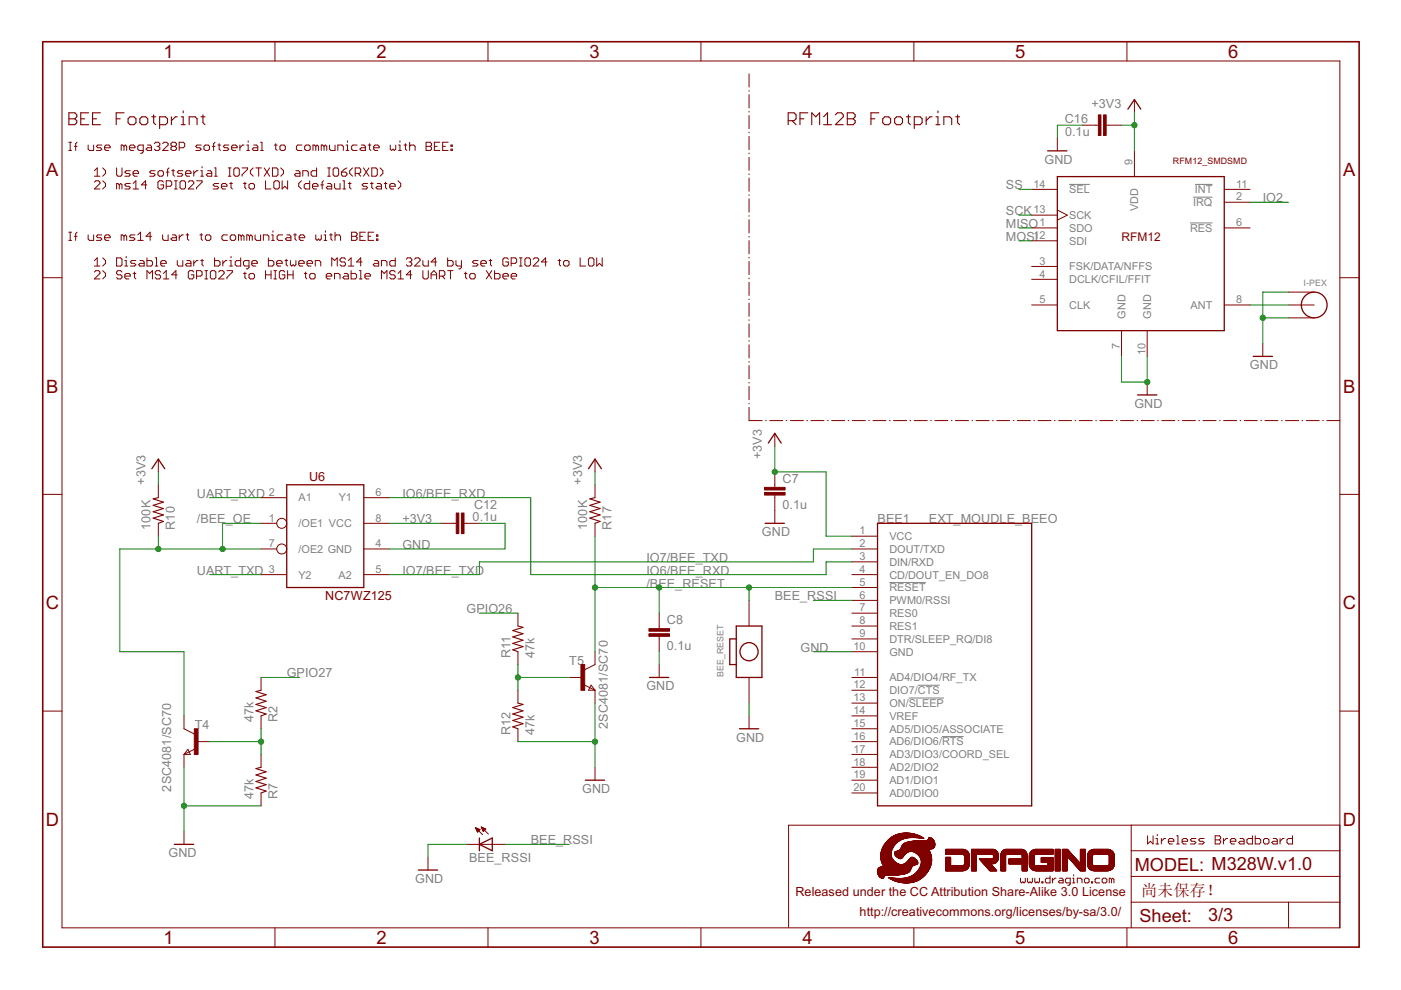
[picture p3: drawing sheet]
<svg xmlns="http://www.w3.org/2000/svg" width="297mm" height="210mm" viewBox="0 0 297 210" stroke-linecap="round" stroke-linejoin="round" font-family="sans-serif">
<defs><g id="words">
<g font-size="4.4" fill="#800000">
<text x="34.6" y="12.3">1</text>
<text x="79.8" y="12.3">2</text>
<text x="125" y="12.3">3</text>
<text x="170.1" y="12.3">4</text>
<text x="215.3" y="12.3">5</text>
<text x="260.4" y="12.3">6</text>
<text x="9.8" y="37.3">A</text>
<text x="284.8" y="37.3">A</text>
<text x="9.8" y="83.2">B</text>
<text x="284.8" y="83.2">B</text>
<text x="9.7" y="129.2">C</text>
<text x="284.7" y="129.2">C</text>
<text x="9.7" y="175.1">D</text>
<text x="284.7" y="175.1">D</text>
<text x="34.6" y="200.2">1</text>
<text x="79.8" y="200.2">2</text>
<text x="125" y="200.2">3</text>
<text x="170.1" y="200.2">4</text>
<text x="215.3" y="200.2">5</text>
<text x="260.4" y="200.2">6</text>
</g>
<g font-size="4.3" fill="#800000">
<text x="240.6" y="184.7">MODEL: M328W.v1.0</text>
<text x="241.6" y="195.5">Sheet:</text>
<text x="256.2" y="195.4">3/3</text>
</g>
<text font-size="3.5" fill="#800000" x="241.9" y="189.9">尚未保存！</text>
<g font-size="3" fill="#808080">
<text x="231.4" y="23">+3V3</text>
<text x="225.8" y="26.1">C16</text>
<text x="225.8" y="28.9">0.1u</text>
<text x="221.5" y="34.7">GND</text>
<text x="213.3" y="40.2">SS</text>
<text x="213.3" y="45.6">SCK</text>
<text x="267.7" y="42.9">IO2</text>
<text x="213.3" y="48.3">MISO</text>
<text x="213.3" y="51.1">MOSI</text>
<text x="265" y="78.3">GND</text>
<text x="240.5" y="86.4">GND</text>
<text x="161.5" y="97.3" transform="rotate(-90 161.5 97.3)">+3V3</text>
<text x="30.8" y="102.8" transform="rotate(-90 30.8 102.8)">+3V3</text>
<text x="41.7" y="105.5">UART_RXD</text>
<text x="85.3" y="105.5">IO6/BEE_RXD</text>
<text x="100.5" y="107.8">C12</text>
<text x="123.4" y="102.8" transform="rotate(-90 123.4 102.8)">+3V3</text>
<text x="165.9" y="107.8">0.1u</text>
<text x="165.9" y="102.4">C7</text>
<text x="31.9" y="112.3" transform="rotate(-90 31.9 112.3)">100K</text>
<text x="37.1" y="112.3" transform="rotate(-90 37.1 112.3)">R10</text>
<text x="41.7" y="111">/BEE_OE</text>
<text x="85.3" y="111">+3V3</text>
<text x="100.2" y="110.5">0.1u</text>
<text x="124.5" y="112.3" transform="rotate(-90 124.5 112.3)">100K</text>
<text x="129.7" y="112.3" transform="rotate(-90 129.7 112.3)">R17</text>
<text x="161.5" y="113.7">GND</text>
<text x="186.1" y="111">BEE1</text>
<text x="196.9" y="111">EXT_MOUDLE_BEEO</text>
<text x="85.3" y="116.4">GND</text>
<text x="137" y="119.1">IO7/BEE_TXD</text>
<text x="41.7" y="121.8">UART_TXD</text>
<text x="85.3" y="121.8">IO7/BEE_TXD</text>
<text x="137" y="121.8">IO6/BEE_RXD</text>
<text x="137" y="124.6">/BEE_RESET</text>
<text x="98.9" y="130">GPIO26</text>
<text x="164.3" y="127.3">BEE_RSSI</text>
<text x="141.4" y="137.8">0.1u</text>
<text x="141.4" y="132.3">C8</text>
<text x="60.8" y="143.6">GPIO27</text>
<text x="108.2" y="139.5" transform="rotate(-90 108.2 139.5)">R11</text>
<text x="113.3" y="139.5" transform="rotate(-90 113.3 139.5)">47k</text>
<text x="120.7" y="140.9">T5</text>
<text x="169.7" y="138.2">GND</text>
<text x="137" y="146.4">GND</text>
<text x="41.3" y="154.5">T4</text>
<text x="53.7" y="153.2" transform="rotate(-90 53.7 153.2)">47k</text>
<text x="58.9" y="153.2" transform="rotate(-90 58.9 153.2)">R2</text>
<text x="108.2" y="155.9" transform="rotate(-90 108.2 155.9)">R12</text>
<text x="113.3" y="155.9" transform="rotate(-90 113.3 155.9)">47k</text>
<text x="128.9" y="154.5" transform="rotate(-90 128.9 154.5)">2SC4081/SC70</text>
<text x="156.1" y="157.2">GND</text>
<text x="36.3" y="167.8" transform="rotate(-90 36.3 167.8)">2SC4081/SC70</text>
<text x="53.7" y="169.5" transform="rotate(-90 53.7 169.5)">47k</text>
<text x="58.9" y="169.5" transform="rotate(-90 58.9 169.5)">R7</text>
<text x="123.4" y="168.1">GND</text>
<text x="112.5" y="179">BEE_RSSI</text>
<text x="35.7" y="181.7">GND</text>
<text x="99.5" y="182.8">BEE_RSSI</text>
<text x="88" y="187.2">GND</text>
</g>
<g font-size="3" fill="#800000">
<text x="65.5" y="102">U6</text>
<text x="69" y="127.3">NC7WZ125</text>
<text x="168.6" y="189.9">Released under the CC Attribution Share-Alike 3.0 License</text>
<text x="182.3" y="194.3">http://creativecommons.org/licenses/by-sa/3.0/</text>
</g>
<text font-size="2.8" fill="#800000" x="237.8" y="51.1">RFM12</text>
<g font-size="2.6" fill="#808080">
<text x="240.1" y="34.9" transform="rotate(-90 240.1 34.9)">9</text>
<text x="219.1" y="39.8">14</text>
<text x="226.7" y="41">SEL</text>
<text x="253.3" y="41">INT</text>
<text x="262.1" y="39.8">11</text>
<text x="219.1" y="45.2">13</text>
<text x="220.4" y="47.9">1</text>
<text x="226.7" y="46.4">SCK</text>
<text x="241.3" y="44.8" transform="rotate(-90 241.3 44.8)">VDD</text>
<text x="253" y="43.7">IRQ</text>
<text x="262.1" y="42.5">2</text>
<text x="262.1" y="47.9">6</text>
<text x="219.1" y="50.7">12</text>
<text x="226.7" y="51.9">SDI</text>
<text x="226.7" y="49.1">SDO</text>
<text x="252.3" y="49.1">RES</text>
<text x="220.4" y="58.8">4</text>
<text x="220.4" y="56.1">3</text>
<text x="226.7" y="57.3">FSK/DATA/NFFS</text>
<text x="220.4" y="64.3">5</text>
<text x="226.7" y="65.5">CLK</text>
<text x="226.7" y="60">DCLK/CFIL/FFIT</text>
<text x="252.4" y="65.5">ANT</text>
<text x="262.1" y="64.3">8</text>
<text x="238.6" y="67.6" transform="rotate(-90 238.6 67.6)">GND</text>
<text x="244.1" y="67.6" transform="rotate(-90 244.1 67.6)">GND</text>
<text x="237.4" y="73.9" transform="rotate(-90 237.4 73.9)">7</text>
<text x="242.9" y="75.2" transform="rotate(-90 242.9 75.2)">10</text>
<text x="57" y="105.1">2</text>
<text x="63.3" y="106.3">A1</text>
<text x="71.8" y="106.3">Y1</text>
<text x="79.6" y="105.1">6</text>
<text x="57" y="110.6">1</text>
<text x="63.3" y="111.8">/OE1 VCC</text>
<text x="79.6" y="110.6">8</text>
<text x="182.3" y="113.3">1</text>
<text x="57" y="116">7</text>
<text x="63.3" y="117.2">/OE2 GND</text>
<text x="79.6" y="116">4</text>
<text x="182.3" y="118.7">3</text>
<text x="182.3" y="116">2</text>
<text x="188.6" y="119.9">DIN/RXD</text>
<text x="188.6" y="117.2">DOUT/TXD</text>
<text x="188.6" y="114.5">VCC</text>
<text x="57" y="121.5">3</text>
<text x="63.3" y="122.7">Y2</text>
<text x="71.8" y="122.7">A2</text>
<text x="79.6" y="121.5">5</text>
<text x="182.3" y="124.2">5</text>
<text x="182.3" y="121.5">4</text>
<text x="188.6" y="125.4">RESET</text>
<text x="188.6" y="122.7">CD/DOUT_EN_DO8</text>
<text x="182.3" y="126.9">6</text>
<text x="182.3" y="129.6">7</text>
<text x="188.6" y="128.1">PWM0/RSSI</text>
<text x="188.6" y="130.8">RES0</text>
<text x="181" y="137.8">10</text>
<text x="182.3" y="135.1">9</text>
<text x="182.3" y="132.4">8</text>
<text x="188.6" y="136.3">DTR/SLEEP_RQ/DI8</text>
<text x="188.6" y="133.6">RES1</text>
<text x="181.1" y="143.2">11</text>
<text x="188.6" y="139">GND</text>
<text x="181" y="146">12</text>
<text x="181" y="148.7">13</text>
<text x="188.6" y="144.4">AD4/DIO4/RF_TX</text>
<text x="188.6" y="147.2">DIO7/CTS</text>
<text x="188.6" y="149.9">ON/SLEEP</text>
<text x="181" y="154.1">15</text>
<text x="181" y="151.4">14</text>
<text x="188.6" y="155.3">AD5/DIO5/ASSOCIATE</text>
<text x="188.6" y="152.6">VREF</text>
<text x="181" y="159.6">17</text>
<text x="181" y="156.9">16</text>
<text x="188.6" y="160.8">AD3/DIO3/COORD_SEL</text>
<text x="188.6" y="158.1">AD6/DIO6/RTS</text>
<text x="181" y="167.8">20</text>
<text x="181" y="165">19</text>
<text x="181" y="162.3">18</text>
<text x="188.6" y="166.2">AD1/DIO1</text>
<text x="188.6" y="163.5">AD2/DIO2</text>
<text x="188.6" y="169">AD0/DIO0</text>
</g>
<text font-size="2.1" fill="#800000" x="248.7" y="34.7">RFM12_SMDSMD</text>
<g font-size="2.1" fill="#808080">
<text x="276.4" y="60.6">I-PEX</text>
<text x="153.4" y="143.6" transform="rotate(-90 153.4 143.6)">BEE_RESET</text>
</g>
</g></defs>
<path d="M226.7 39.1h4.4M253.3 39.1h3.8M252.3 47.3h4.8M253 41.8h4.1M188.6 123.5h7.7M192.7 148h7.4M194.6 145.3h4.6M199.7 156.2h4.6" fill="none" stroke="#808080" stroke-width=".21"/>
<g fill="none" stroke="#800000" stroke-width=".21">
<path d="M13.1 12.9h271v183.8h-271zM58.3 8.8v4.1M103.5 8.8v4.1M148.6 8.8v4.1M158.8 15.7v2.8M158.8 19.2v.1M193.8 8.8v4.1M238.9 8.8v4.1M14.6 31.9h.6M14.6 30.2h.6M14.9 30.2v1.7M15.7 31h.6"/>
<path d="M16.3 30.2l-.3 .3v1.4M18.7 30.8v.8l.3 .3h.9v-1.1M20 36.2l.6-.6v1.8M20 37.4h1.2M20 38.6l.3-.3h.6l.3 .3v.3l-1.2 1.2h1.2M21.6 30.8h-.9l-.3 .2 .3 .3h.6l.3 .3-.3 .3h-.9M21.8 35.6l.6 .6v.6l-.6 .6M21.8 38.3l.6 .6v.6l-.6 .6M22.2 31.3h1.1v-.3l-.2-.2h-.6l-.3 .2v.6l.3 .3h.6M24.7 35.6v1.5l.3 .3h.6l.3-.3v-1.5M25.3 39.2l-.3-.3h-.3v1.2M25.3 39.2l.3-.3 .3 .3v.9"/>
<path d="M25.3 39.2v.9M26.3 31l-.3-.2h-.3v1.1M26.3 31v.9M26.3 31l.3-.2 .3 .2v.9M27.5 31.3h1.1v-.3l-.3-.2h-.6l-.2 .2v.6l.2 .3h.6M27.6 36.2h-.8l-.3 .3 .3 .3h.5l.3 .3-.3 .3h-.8M27.6 38.9h-.8l-.3 .3 .3 .3h.5l.3 .3-.3 .3h-.8M28.2 36.8h1.2v-.3l-.3-.3h-.6l-.3 .3v.6l.3 .3h.6M28.2 38.9l.6-.6v1.8M30.4 31.9h-.9l-.3-.3v-.6l.3-.2h.9v1.4l-.3 .3h-.3M31.1 39.2h-1.1l.9-.9v1.8M31.3 30.8h.5l.3 .2v.9h-.8l-.3-.3 .3-.3h.8"/>
<path d="M32.7 30.5l.3-.3h.6l.3 .3v.3l-.3 .2M32.9 36.2h-.9l-.3 .3 .3 .3h.6l.3 .3-.3 .3h-.9M33.3 31h.3M33.5 36.5l.3-.3h.6l.2 .3v.6l-.2 .3h-.6l-.3-.3zM33.6 31l.3 .3v.3l-.3 .3h-.6l-.3-.3M34.5 30.5l.3-.3h.5l.3 .3v.3l-1.1 1.1h1.1M34.6 38.6l-.2-.3h-.6l-.3 .3v1.2l.3 .3h.6l.2-.3v-.6h-.5M35.2 36.5h.6M35.2 39.5h.9l.3-.3v-.6l-.3-.3h-.9v1.8M35.8 35.6l-.3 .3v1.5M36.4 36.2h.6M36.5 31l-.3 .3v.3l.3 .3h.6l.3-.3v-.3l-.3-.3"/>
<path d="M36.5 31l-.3-.2v-.3l.3-.3h.6l.3 .3v.3l-.3 .2M36.5 31h.6M36.7 35.9v1.2l.3 .3M37 38.3h.6M37.3 38.3v1.8M38 31.3h.9l.3-.3v-.5l-.3-.3h-.9v1.7M38.2 38.6l.3-.3h.5l.3 .3v1.2l-.3 .3h-.5l-.3-.3zM38.8 36.2h-.9l-.3 .3 .3 .3h.6l.3 .3-.3 .3h-.9M39.3 36.8h1.2v-.3l-.3-.3h-.6l-.3 .3v.6l.3 .3h.6M39.9 38.6l.3-.3h.6l.3 .3v.3l-1.2 1.2h1.2M41.1 36.2v1.2M41.7 38.3h1.1v.3l-1.1 1.2v.3"/>
<path d="M42 36.2h-.3l-.6 .6M42.6 37.4h.5M42.6 36.2h.2v1.2M42.7 30.8h-.9l-.3 .2 .3 .3h.6l.3 .3-.3 .3h-.9M42.8 35.3v.3M43.2 31l.3-.2h.6l.3 .2v.6l-.3 .3h-.6l-.3-.3zM44 36.2h.6l.3 .3v.9h-.9l-.3-.3 .3-.3h.9M45 31h.6M45.5 37.4h.6M45.5 35.6h.3v1.8M45.6 30.2l-.3 .3v1.4M46.2 30.8h.6"/>
<path d="M46.4 38.9h-.9l-.3 .3 .3 .3h.6l.3 .3-.3 .3h-.9M46.5 30.5v1.1l.3 .3M46.9 39.5h1.2v-.3l-.3-.3h-.6l-.3 .3v.6l.3 .3h.6M48.4 37.4h.6M48.4 35.6h.6M48.5 30.8h-.9l-.3 .2 .3 .3h.6l.3 .3-.3 .3h-.9M48.7 35.6v1.8M48.7 38.9h.6M49 38.6v1.2l.3 .3M49.1 31.3h1.2v-.3l-.3-.2h-.6l-.3 .2v.6l.3 .3h.6M49.6 35.9l.3-.3h.5l.3 .3v1.2l-.3 .3h-.5l-.3-.3zM50.9 30.8v1.1"/>
<path d="M51.3 35.6h1.2v.3l-1.2 1.2v.3M51.6 38.9h.6M51.7 30.8h-.3l-.5 .5M51.9 38.6v1.2l.3 .3M52.3 31.9h.6M52.3 30.8h.3v1.1M52.6 29.9v.3M52.8 39.2l.3-.3h.6l.3 .3v.6l-.3 .3h-.6l-.3-.3zM53.7 35.6l-.6 .6v.6l.6 .6M53.8 30.8h.6l.3 .2v.9h-.9l-.3-.3 .3-.3h.9M54.3 35.6h1.1M54.8 35.6v1.8"/>
<path d="M55.2 31.9h.6M55.2 30.2h.3v1.7M56 35.6l1.2 1.8M56.3 38.3v1.8h1.2M57.2 35.6l-1.2 1.8M57.8 35.6h.8l.3 .3v1.2l-.3 .3h-.8zM58.1 38.6l.3-.3h.5l.3 .3v1.2l-.3 .3h-.5l-.3-.3zM58.2 30.8h.6M58.5 30.5v1.1l.3 .3M59.4 31l.2-.2h.6l.3 .2v.6l-.3 .3h-.6l-.2-.3zM59.5 35.6l.6 .6v.6l-.6 .6M59.8 38.3v1.8l.6-.6 .6 .6v-1.8"/>
<path d="M62.7 36.2h.6l.3 .3v.9h-.9l-.3-.3 .3-.3h.9M63.9 38.3l-.6 .6v.6l.6 .6M64 30.8h-.9l-.3 .2v.6l.3 .3h.9M64.2 37.4v-1.2h.9l.3 .3v.9M64.6 31l.3-.2h.6l.3 .2v.6l-.3 .3h-.6l-.3-.3zM65.7 38.3v1.8h-.9l-.3-.3v-.6l.3-.3h.9M66.3 39.5h1.1v-.3l-.3-.3h-.6l-.2 .3v.6l.2 .3h.6M67 31l-.3-.2h-.3v1.1M67 31v.9M67 31l.2-.2 .3 .2v.9M67.1 35.6v1.8h-.8l-.3-.3v-.6l.3-.3h.8M68 39.2h.6"/>
<path d="M68.6 38.3l-.3 .3v1.5M68.7 31l-.3-.2h-.3v1.1M68.7 31v.9M68.7 31l.3-.2 .3 .2v.9M69.5 37.4h.5M69.5 35.6h.5M69.5 38.9h.5l.3 .3v.9h-.8l-.3-.3 .3-.3h.8M69.8 35.6v1.8M69.9 30.8v.8l.3 .3h.8v-1.1M70.6 35.9l.3-.3h.6l.3 .3v1.2l-.3 .3h-.6l-.3-.3zM70.9 38.9v.9l.3 .3h.9v-1.2M71.6 31.9v-1.1h.9l.3 .2v.9"/>
<path d="M72.4 36.5h.9l.3 .3v.3l-.3 .3h-.6l-.3-.3zM72.7 38.3h.3v1.8M73.4 31.9h.6M73.4 30.8h.3v1.1M73.6 35.6l-.6 .3-.6 .6M73.7 29.9v.3M73.9 38.9h.5M74.1 38.6v1.2l.3 .3M74.7 35.6l-.6 .6v.6l.6 .6M75.3 36.8h.9l.3-.3v-.6l-.3-.3h-.9v1.8M75.7 30.8h-.9l-.3 .2v.6l.3 .3h.9M75.9 36.8l.6 .6"/>
<path d="M76.6 30.8h.6l.3 .2v.9h-.9l-.3-.3 .3-.3h.9M77.1 35.6l1.1 1.8M77.9 38.9h-.8l-.3 .3 .3 .3h.6l.2 .3-.2 .3h-.9M78.1 30.8h.5M78.2 35.6l-1.1 1.8M78.4 30.5v1.1l.2 .3M78.5 38.9h.6M78.8 35.6h.9l.3 .3v1.2l-.3 .3h-.9zM78.8 38.6v1.2l.3 .3M79.2 31.3h1.2v-.3l-.3-.2h-.6l-.3 .2v.6l.3 .3h.6M80 38.9h.6l.3 .3v.9h-.9l-.3-.3 .3-.3h.9M80.6 35.6l.6 .6v.6l-.6 .6"/>
<path d="M81.5 38.9h.5M81.7 38.6v1.2l.3 .3M82.6 39.5h1.2v-.3l-.3-.3h-.6l-.3 .3v.6l.3 .3h.6M82.7 30.8v.8l.3 .3 .3-.3 .3 .3 .3-.3v-.8M84.4 38.3l.6 .6v.6l-.6 .6M84.5 31.9h.6M84.5 30.8h.3v1.1M84.8 29.9v.3M85.7 30.8h.6M86 30.5v1.1l.3 .3M86.8 31l.3-.2h.6l.3 .2v.9M86.8 30.2v1.7"/>
<path d="M90.3 30.2h.9l.3 .3v.3l-.3 .2 .3 .3v.3l-.3 .3h-.9zM90.3 31h.9M92.1 31h.6M93.3 30.2h-1.2v1.7h1.2M93.9 31h.5M95 30.2h-1.1v1.7h1.1M95.6 31.6h.3v.3h-.3zM95.6 30.8h.3v.2h-.3zM158.8 20.1v2.8M158.8 23.6v.2M158.8 24.5v2.8M158.8 28v.2"/>
<path d="M158.8 28.9v2.8M158.8 32.4v.2M158.8 33.3v2.8M158.8 36.9v.1M158.8 37.7v2.9M224.2 29.3v2.7M229.6 26.5h3.3M234.5 26.5h3.3M240.5 21.1v2.7M240.5 32v5.4M9.1 58.9h4M14.6 51h.6"/>
<path d="M14.6 49.2h.6M14.9 49.2v1.8M15.7 50.1h.6M16.3 49.2l-.3 .3v1.5M18.7 49.8v.9l.3 .3h.9v-1.2M20 55.2l.6-.5v1.7M20 57.7l.3-.3h.6l.3 .3v.3l-1.2 1.1h1.2M20 56.4h1.2M21.6 49.8h-.9l-.3 .3 .3 .3h.6l.3 .3-.3 .3h-.9M21.8 54.7l.6 .5v.6l-.6 .6M21.8 57.4l.6 .6v.5l-.6 .6M22.2 50.4h1.1v-.3l-.2-.3h-.6l-.3 .3v.6l.3 .3h.6"/>
<path d="M24.7 54.7h.9l.3 .3v1.1l-.3 .3h-.9zM25.9 57.7l-.3-.3h-.6l-.3 .3v.3l.3 .3h.6l.3 .2v.3l-.3 .3h-.6l-.3-.3M26.3 50.1l-.3-.3h-.3v1.2M26.3 50.1v.9M26.3 50.1l.3-.3 .3 .3v.9M26.5 56.4h.6M26.5 55.2h.3v1.2M26.5 58.5h1.1v-.2l-.3-.3h-.5l-.3 .3v.5l.3 .3h.5M26.8 54.4v.3M28.2 40.1h1.2M28.2 58h.6M28.5 57.7v1.1l.3 .3"/>
<path d="M28.6 49.8h-.9l-.2 .3 .2 .3h.6l.3 .3-.3 .3h-.8M28.8 55.2h-.9l-.3 .3 .3 .3h.6l.3 .3-.3 .3h-.9M29.2 51h1.2M29.2 49.8l.6-.6v1.8M29.7 55.2h.6l.3 .3v.9h-.9l-.3-.3 .3-.3h.9M31.2 54.7v1.7h.8l.3-.3v-.6l-.3-.3h-.8M31.2 59.1v-1.7l.5 .6 .6-.6v1.7M32.1 50.1h-1.1l.8-.9v1.8M32.9 56.4h.6M32.9 54.7h.3v1.7M34.1 57.7l-.3-.3h-.6l-.3 .3v.3l.3 .3h.6l.3 .2v.3l-.3 .3h-.6l-.3-.3M34.1 55.8h1.1v-.3l-.3-.3h-.5l-.3 .3v.6l.3 .3h.5"/>
<path d="M34.5 49.8v.9l.3 .3h.8v-1.2M34.6 58l.6-.6v1.7M34.6 59.1h1.2M36.5 49.8h.6l.3 .3v.9h-.9l-.3-.3 .3-.3h.9M37 40.1h.6M37.6 58.3h-1.2l.9-.9v1.7M37.6 55.2v.9l.3 .3h.9v-1.2M38 49.8v1.2M38.9 49.8h-.3l-.6 .6M39.5 49.8h.5M39.6 55.2h.6l.3 .3v.9h-.9l-.3-.3 .3-.3h.9M39.8 49.5v1.2l.2 .3"/>
<path d="M41.1 55.2v1.2M41.1 57.7l-.3-.3h-.6l-.3 .3v1.1l.3 .3h.6l.3-.3v-.5h-.6M41.7 58.5h.8l.3-.2v-.6l-.3-.3h-.8v1.7M42 55.2h-.3l-.6 .6M42.4 49.8h.5M42.6 55.2h.5M42.7 49.5v1.2l.2 .3M42.8 55v1.1l.3 .3M43.4 59.1h.6M43.4 57.4h.6M43.5 50.1l.3-.3h.6l.3 .3v.6l-.3 .3h-.6l-.3-.3zM43.7 57.4v1.7"/>
<path d="M44.6 57.7l.3-.3h.6l.3 .3v1.1l-.3 .3h-.6l-.3-.3zM45.5 54.7v1.7h.9l.3-.3v-.6l-.3-.3h-.9M46.4 57.7l.3-.3h.5l.3 .3v.3l-1.1 1.1h1.1M47.2 55.2v1.2M48.1 57.4h1.2v.3l-1.2 1.1v.3M48.1 55.2h-.3l-.6 .6M48.2 49.8h-.9l-.2 .3v.6l.2 .3h.9M48.7 55.2h.3v1.2M48.7 56.4h.6M48.8 50.1l.3-.3h.6l.3 .3v.6l-.3 .3h-.6l-.3-.3zM49 54.4v.3M51 54.7v1.7h-.8l-.3-.3v-.6l.3-.3h.8"/>
<path d="M51.1 50.1l-.2-.3h-.3v1.2M51.1 50.1v.9M51.1 50.1l.3-.3 .3 .3v.9M51.6 58h.6M51.9 57.7v1.1l.3 .3M52.8 56.4h-.9l-.3-.3v-.6l.3-.3h.9v1.5l-.3 .3h-.3M52.9 50.1l-.3-.3h-.3v1.2M52.9 50.1v.9M52.9 50.1l.3-.3 .3 .3v.9M53.1 58h.6l.3 .3v.5l-.3 .3h-.6l-.3-.3v-.5zM53.4 55.8h1.1v-.3l-.2-.3h-.6l-.3 .3v.6l.3 .3h.6M54.1 49.8v.9l.3 .3h.8v-1.2"/>
<path d="M55.8 51v-1.2h.9l.3 .3v.9M56.3 57.4v1.7M56.3 58.3h1.2M56.9 54.7v1.7h.9l.3-.3v-.6l-.3-.3h-.9M57.5 57.4v1.7M57.6 51h.6M57.6 49.8h.3v1.2M57.9 48.9v.3M58.1 59.1h.5M58.1 57.4h.5M58.4 57.4v1.7M58.7 55.8h1.1v-.3l-.3-.3h-.6l-.2 .3v.6l.2 .3h.6"/>
<path d="M59.9 49.8h-.8l-.3 .3v.6l.3 .3h.8M60.4 57.7l-.3-.3h-.6l-.3 .3v1.1l.3 .3h.6l.3-.3v-.5h-.6M60.4 55.2h.6M60.7 55v1.1l.3 .3M60.8 49.8h.6l.3 .3v.9h-.9l-.3-.3 .3-.3h.9M61 57.4v1.7M61 58.3h1.1M61.6 55.2v.9l.3 .3 .2-.3 .3 .3 .3-.3v-.9M62.1 57.4v1.7M62.3 49.8h.5M62.5 49.5v1.2l.3 .3M63.3 55.8h1.2v-.3l-.3-.3h-.6l-.3 .3v.6l.3 .3h.6"/>
<path d="M63.4 50.4h1.2v-.3l-.3-.3h-.6l-.3 .3v.6l.3 .3h.6M64.5 58h.6M64.8 57.7v1.1l.3 .3M65.1 55.8h1.2v-.3l-.3-.3h-.6l-.3 .3v.6l.3 .3h.6M66 58h.5l.3 .3v.5l-.3 .3h-.5l-.3-.3v-.5zM66.8 56.4v-1.2h.9l.3 .3v.9M67 49.8v.9l.2 .3 .3-.3 .3 .3 .3-.3v-.9M68.7 51h.6M68.7 49.8h.3v1.2M69 48.9v.3M69.2 58.5h1.1v-.2l-.3-.3h-.5l-.3 .3v.5l.3 .3h.5M69.9 49.8h.6"/>
<path d="M70.2 49.5v1.2l.3 .3M70.3 56.4v-1.7l.6 .5 .6-.5v1.7M70.9 59.1v-1.1h.9l.3 .3v.8M71 49.2v1.8M71 50.1l.3-.3h.6l.3 .3v.9M72.7 40.1h.6M73 58h.6l.3 .3v.8h-.9l-.3-.3 .3-.3h.9M73.3 55l-.3-.3h-.6l-.3 .3v.2l.3 .3h.6l.3 .3v.3l-.3 .3h-.6l-.3-.3M73.9 56.4h1.1M73.9 55.2l.5-.5v1.7M74.4 57.4v1.7h.9l.3-.3v-.5l-.3-.3h-.9M74.5 49.2h.9l.3 .3v.3l-.3 .3 .3 .3v.3l-.3 .3h-.9z"/>
<path d="M74.5 50.1h.9M76.2 57.4h.3v1.7M76.2 59.1h.6M76.3 50.1h.6M76.8 55.5h-1.2l.9-.8v1.7M77.4 58.5h1.1v-.2l-.3-.3h-.5l-.3 .3v.5l.3 .3h.5M77.5 49.2h-1.2v1.8h1.2M78.1 50.1h.5M79.2 49.2h-1.1v1.8h1.1M79.4 55.2h.6l.3 .3v.9h-.9l-.3-.3 .3-.3h.9M79.8 50.7h.3v.3h-.3zM79.8 49.8h.3v.3h-.3z"/>
<path d="M80.9 56.4v-1.2h.8l.3 .3v.9M80.9 59.1v-1.7l.5 .6 .6-.6v1.7M83.8 54.7v1.7h-.9l-.3-.3v-.6l.3-.3h.9M83.8 57.7l-.3-.3h-.6l-.3 .3v.3l.3 .3h.6l.3 .2v.3l-.3 .3h-.6l-.3-.3M84.4 58l.6-.6v1.7M84.4 59.1h1.2M86.1 55l.3-.3h.6l.3 .3v.2l-.3 .3M86.7 55.5h.3M87 55.5l.3 .3v.3l-.3 .3h-.6l-.3-.3M87.3 58.3h-1.2l.9-.9v1.7M87.9 55l.3-.3h.6l.3 .3v.2l-1.2 1.2h1.2M89.7 55.2v.9l.2 .3h.9v-1.2"/>
<path d="M89.7 57.4v1.4l.2 .3h.6l.3-.3v-1.4M91.4 58.3h1.2M91.4 59.1v-1.1l.6-.6 .6 .6v1.1M92.6 55.5h-1.2l.9-.8v1.7M93.2 58.5h.8l.3-.2v-.6l-.3-.3h-.8v1.7M93.7 58.5l.6 .6M94.9 54.7v1.7h.9l.3-.3v-.6l-.3-.3h-.9M94.9 57.4h1.2M95.5 57.4v1.7M96.7 55.2v.9l.3 .3h.8M97.8 55.2v1.5l-.3 .3h-.2M98.4 58h.6"/>
<path d="M98.7 57.7v1.1l.3 .3M99.6 58.3l.3-.3h.6l.3 .3v.5l-.3 .3h-.6l-.3-.3zM101.3 55.2h-.8l-.3 .3 .3 .3h.5l.3 .3-.3 .3h-.8M101.9 55.8h1.2v-.3l-.3-.3h-.6l-.3 .3v.6l.3 .3h.6M103.1 57.4l1.2 1.7M103.7 55.2h.6M104 55v1.1l.3 .3M104.3 57.4l-1.2 1.7M104.9 57.4v1.7h.8l.3-.3v-.5l-.3-.3h-.8M106.6 58.5h1.2v-.2l-.3-.3h-.6l-.3 .3v.5l.3 .3h.6M107.8 55l-.3-.3h-.6l-.3 .3v1.1l.3 .3h.6l.3-.3v-.6h-.6M108.4 55.8h.8l.3-.3v-.5l-.3-.3h-.8v1.7"/>
<path d="M108.4 58.5h1.1v-.2l-.3-.3h-.5l-.3 .3v.5l.3 .3h.5M110.1 56.4h.6M110.1 54.7h.6M110.4 54.7v1.7M111.3 55l.3-.3h.6l.3 .3v1.1l-.3 .3h-.6l-.3-.3zM113.1 55l.2-.3h.6l.3 .3v.2l-1.1 1.2h1.1M116 55.5h-1.2l.9-.8v1.7M118.3 55.2h.6M118.6 55v1.1l.3 .3M119.5 55.5l.3-.3h.6l.2 .3v.6l-.2 .3h-.6l-.3-.3zM123 54.7v1.7h1.2M124.8 55l.3-.3h.5l.3 .3v1.1l-.3 .3h-.5l-.3-.3z"/>
<path d="M126.5 54.7v1.7l.6-.6 .6 .6v-1.7M158.8 41.3v.1M158.8 42.2v2.8M158.8 45.7v.1M158.8 46.6v2.8M158.8 50.1v.2M158.8 51v2.8M158.8 54.5v.2M158.8 55.4v2.8M158.8 59v.1M158.8 59.8v2.9M218.7 40.2h5.5"/>
<path d="M218.7 48.3h5.5M218.7 59.2h5.5M218.7 56.5h5.5M218.7 45.6h5.5M218.7 51.1h5.5M224.2 44.5l2.1 1.1-2.1 1.1M259.6 40.2h5.4M259.6 42.9h5.4M259.6 48.3h5.4M284.1 58.9h4.1M158.8 63.4v.1M158.8 64.3v2.8"/>
<path d="M158.8 67.8v.1M158.8 68.7v2.8M158.8 72.2v.2M158.8 73.1v2.8M158.8 76.6v.2M158.8 77.5v2.8M218.7 64.7h5.5M237.8 70.1v5.5M243.2 70.1v5.5M259.6 64.7h5.4M267.7 72.8v2.8M273.2 64.7h5.4"/>
<path d="M273.2 67.4h5.4M273.2 61.9h5.4M33.6 97.3v2.8M126.2 97.3v2.8M158.8 81.1v.1M158.8 81.9v2.9M158.8 85.5v.1M158.8 86.4v2.8h2.8M162.3 89.2h.2M163.2 89.2h2.8M164.3 91.9v2.7M166.7 89.2h.1"/>
<path d="M167.6 89.2h2.7M171.1 89.2h.1M171.9 89.2h2.8M175.5 89.2h.1M176.3 89.2h2.8M179.8 89.2h.2M180.7 89.2h2.8M184.2 89.2h.1M185.1 89.2h2.7M188.6 89.2h.1M189.4 89.2h2.8M192.9 89.2h.2"/>
<path d="M193.8 89.2h2.8M197.3 89.2h.2M198.2 89.2h2.8M201.7 89.2h.1M202.6 89.2h2.7M206.1 89.2h.1M206.9 89.2h2.8M210.4 89.2h.2M211.3 89.2h2.8M214.8 89.2h.2M215.7 89.2h2.8M219.2 89.2h.1"/>
<path d="M220.1 89.2h2.7M223.6 89.2h.1M224.5 89.2h2.7M227.9 89.2h.2M228.8 89.2h2.8M232.3 89.2h.2M233.2 89.2h2.8M236.7 89.2h.1M237.6 89.2h2.7M241.1 89.2h.1M241.9 89.2h2.8M243.2 81v2.7"/>
<path d="M245.4 89.2h.2M246.3 89.2h2.8M249.8 89.2h.2M250.7 89.2h2.7M254.2 89.2h.1M255.1 89.2h2.7M258.6 89.2h.1M259.4 89.2h2.8M262.9 89.2h.2M263.8 89.2h2.8M267.3 89.2h.2M268.2 89.2h2.8"/>
<path d="M271.7 89.2h.1M272.6 89.2h2.7M276.1 89.2h.1M276.9 89.2h2.8M280.4 89.2h.2M281.3 89.2h2.8M9.1 104.8h4M33.6 102.8v2.7M33.6 111v2.7M55.4 116.4h3.3M55.4 105.5h5.4M55.4 111h3.3"/>
<path d="M77.1 116.4h5.5M77.1 105.5h5.5M77.1 111h5.5M93.5 111h3.2M98.4 111h3.2M126.2 102.8v2.7M126.2 111v2.7M164.3 100.1v3.2M164.3 105v6M180.6 119.1h5.5M180.6 116.4h5.5M180.6 113.7h5.5"/>
<path d="M284.1 104.8h4.1M55.4 121.8h5.4M77.1 121.8h5.5M109.8 130v2.7M109.8 138.2v2.7M126.2 138.2v2.7l-2.2 1.1M139.8 130v3.3M139.8 134.9v3.3M158.8 127.3v5.4M180.6 124.6h5.5M180.6 121.8h5.5M180.6 135.5h5.5"/>
<path d="M180.6 138.2h5.5M180.6 127.3h5.5M180.6 130h5.5M180.6 132.7h5.5M9.1 150.8h4M39 151.8v2.7l2.2 1.1M39 160v2.7M39.8 158.9l.6 1.1h-1.4zM41.2 158.9l-2.2 1.1M41.7 157.2h2.7M55.4 143.6v2.7M55.4 151.8v2.7"/>
<path d="M55.4 160v2.7M109.8 146.3v2.8M109.8 154.5v2.7M120.7 143.6h2.7M124 145.3l2.2 1M125.3 145.3l.9 1h-1.4zM126.2 146.3v2.8M139.8 140.9v2.7M158.8 143.6v5.5M158.8 151.8v2.7M180.6 160h5.5M180.6 143.6h5.5"/>
<path d="M180.6 154.5h5.5M180.6 157.2h5.5M180.6 146.3h5.5M180.6 149.1h5.5M180.6 151.8h5.5M284.1 150.8h4.1M39 176.3v2.7M55.4 168.1v2.8M98.9 179h8.2M100.8 175.5l1.5 1.5M100.8 175.5l1 .4-.6 .5zM100.8 175.5h.1"/>
<path d="M100.9 175.7h.3M101 175.8h.6M101 175.9h.7M101.1 176.1h.5M101.1 176.2h.4M101.2 176.3h.1M102 175.3l1.5 1.5M102 175.3l1 .5-.5 .5zM102.1 175.4h.1M102.1 175.5h.4M102.2 175.7h.6M102.2 175.8h.8"/>
<path d="M102.3 175.9h.5M102.4 176.1h.3M102.4 176.2h.2M126.2 162.7v2.7M180.6 168.1h5.5M180.6 165.4h5.5M180.6 162.7h5.5M239.8 174.9v21.8M243.3 177.2v1.7l.6-.5 .6 .5v-1.7M245.1 177.8h.3v1.1M245.1 178.9h.6M245.4 176.9v.3"/>
<path d="M246.2 177.8v1.1M247.1 177.8h-.3l-.6 .6M247.7 178.4h1.2v-.3l-.3-.3h-.6l-.3 .3v.5l.3 .3h.6M249.5 178.9h.5M249.5 177.2h.2v1.7M250.6 178.4h1.2v-.3l-.3-.3h-.6l-.3 .3v.5l.3 .3h.6M253.6 177.8h-.9l-.3 .3 .3 .3h.6l.3 .2-.3 .3h-.9M255.3 177.8h-.9l-.3 .3 .3 .3h.6l.3 .2-.3 .3h-.9M257.6 177.2h.9l.3 .3v.3l-.3 .3 .3 .3v.2l-.3 .3h-.9zM257.6 178.1h.9M259.4 177.8v1.1M260.3 177.8h-.3l-.6 .6"/>
<path d="M260.9 178.4h1.1v-.3l-.3-.3h-.5l-.3 .3v.5l.3 .3h.5M262.9 177.8h.6l.3 .3v.8h-.9l-.3-.3 .3-.2h.9M265.5 177.2v1.7h-.8l-.3-.3v-.5l.3-.3h.8M266.1 177.2v1.7h.9l.3-.3v-.5l-.3-.3h-.9M268.2 177.8h.6l.2 .3v.5l-.2 .3h-.6l-.3-.3v-.5zM269.9 177.8h.6l.3 .3v.8h-.9l-.3-.3 .3-.2h.9M271.4 177.8v1.1M272.3 177.8h-.3l-.6 .6M274 177.2v1.7h-.8l-.3-.3v-.5l.3-.3h.8M284.1 174.9l-116.9 .1v21.6M58.3 196.7v4.1M90.7 181.8v2.7"/>
<path d="M103.5 196.7v4.1M148.6 196.7v4.1M193.8 196.7v4.1M216.4 186.2v.8l.2 .2 .3-.2 .2 .2 .3-.2v-.8M217.9 186.2v.8l.2 .2 .3-.2 .2 .2 .3-.2v-.8M219.4 186.2v.8l.2 .2 .3-.2 .2 .2 .3-.2v-.8M220.9 187h.2v.2h-.2zM222.6 185.7v1.5h-.7l-.3-.2v-.5l.3-.3h.7M223.1 186.2v1M223.9 186.2h-.3l-.5 .5M224.6 186.2h.5l.3 .3v.7h-.8l-.2-.2 .2-.3h.8M226.9 187.2h-.8l-.2-.2v-.5l.2-.3h.8v1.3l-.2 .2h-.3"/>
<path d="M227.4 187.2h.5M227.4 186.2h.2v1M227.6 185.5v.2M228.4 187.2v-1h.8l.2 .3v.7M229.9 186.5l.3-.3h.5l.2 .3v.5l-.2 .2h-.5l-.3-.2zM231.4 187h.3v.2h-.3zM233.2 186.2h-.8l-.2 .3v.5l.2 .2h.8M233.9 186.2h.5l.3 .3v.5l-.3 .2h-.5l-.2-.2v-.5zM235.7 186.5l-.3-.3h-.2v1M235.7 186.5v.7M235.7 186.5l.2-.3 .3 .3v.7M238.9 196.7v4.1"/>
<path d="M239.8 191.3h44.3M239.8 185.8h44.3M239.8 180.4h44.3M273.2 191.3v5.4"/>
<circle cx="59.7" cy="116.4" r="1.06"/>
<circle cx="59.7" cy="111" r="1.06"/>
</g>
<g fill="none" stroke="#800000" stroke-width=".23">
<path d="M14.6 23.9h1.3l.4 .4v.5l-.4 .4 .4 .4v.4l-.4 .4h-1.3zM14.6 25.2h1.3M17.1 25.2h.8M18.8 23.9h-1.7v2.5h1.7M19.6 25.2h.9M21.3 23.9h-1.7v2.5h1.7M24.6 25.2h.9M26.3 23.9h-1.7v2.5M27.6 24.8h.8l.4 .4v.8l-.4 .4h-.8l-.4-.4v-.8zM29.7 25.2l.4-.4h.8l.4 .4v.8l-.4 .4h-.8l-.4-.4zM32.2 24.8h.8M32.6 24.3v1.7l.4 .4"/>
<path d="M33.8 26.4h1.3l.4-.4v-.8l-.4-.4h-1.3v2.5M36.3 24.8v1.6M37.6 24.8h-.4l-.9 .8M38.4 26.4h.9M38.4 24.8h.4v1.6M38.8 23.5v.4M40.1 26.4v-1.6h1.3l.4 .4v1.2M42.6 24.8h.9M43 24.3v1.7l.5 .4M167.1 25.6h1.3l.4-.4v-.9l-.4-.4h-1.3v2.5M167.9 25.6l.9 .8M169.6 25.2h.8"/>
<path d="M171.3 23.9h-1.7v2.5M172.1 26.4v-2.5l.9 .9 .8-.9v2.5M174.6 24.8l.9-.9v2.5M174.6 26.4h1.7M177.1 24.3l.4-.4h.9l.4 .4v.5l-1.7 1.6h1.7M179.6 23.9h1.3l.4 .4v.5l-.4 .4 .4 .4v.4l-.4 .4h-1.3zM179.6 25.2h1.3M184.7 25.2h.8M186.3 23.9h-1.6v2.5M187.6 24.8h.8l.4 .4v.8l-.4 .4h-.8l-.4-.4v-.8zM190.1 24.8h.8l.4 .4v.8l-.4 .4h-.8l-.4-.4v-.8zM192.2 24.8h.8"/>
<path d="M192.6 24.3v1.7l.4 .4M193.8 26.4h1.3l.4-.4v-.8l-.4-.4h-1.3v2.5M196.4 24.8v1.6M197.6 24.8h-.4l-.8 .8M198.4 26.4h.9M198.4 24.8h.5v1.6M198.9 23.5v.4M200.1 26.4v-1.6h1.3l.4 .4v1.2M202.6 24.8h.9M203 24.3v1.7l.5 .4M33.6 105.5l-1.1 .3 2.1 .7-2.1 .6 2.1 .7-2.1 .7 2.1 .7-2.1 .7 2.1 .7-1 .4M126.2 105.5l-1.1 .3 2.1 .7-2.1 .6 2.1 .7-2.1 .7 2.1 .7-2.1 .7 2.1 .7-1 .4"/>
<path d="M109.8 132.7l1.1 .3-2.2 .7 2.2 .7-2.2 .6 2.2 .7-2.2 .7 2.2 .7-2.2 .7 1.1 .4M55.4 146.3l-1.1 .3 2.1 .7-2.1 .7 2.1 .7-2.1 .7 2.1 .6-2.1 .7 2.1 .7-1 .4M109.8 149.1l1.1 .3-2.2 .6 2.2 .7-2.2 .7 2.2 .7-2.2 .7 2.2 .6-2.2 .7 1.1 .4M55.4 162.7l-1.1 .3 2.1 .6-2.1 .7 2.1 .7-2.1 .7 2.1 .7-2.1 .6 2.1 .7-1 .4"/>
</g>
<path d="M9.1 8.8h279.1v192h-279.1z" fill="none" stroke="#800000" stroke-width=".34"/>
<g fill="#800000" stroke="#800000" stroke-width=".21">
<path d="M191.7 187.2h.9z"/>
<path d="M191.4 187.2h1.5z"/>
<path d="M191.2 187.1l1.9 .1z"/>
<path d="M191 187.1h2.3z"/>
<path d="M190.8 187.1h2.6z"/>
<path d="M190.7 187l2.8 .1z"/>
<path d="M190.5 187h3.1z"/>
<path d="M190.4 187h3.3z"/>
<path d="M190.4 187h3.4z"/>
<path d="M190.2 186.9l3.7 .1z"/>
<path d="M190.2 186.9h3.8z"/>
<path d="M190.1 186.9h4z"/>
<path d="M190 186.8l4.1 .1z"/>
<path d="M189.9 186.8l4.3 .1z"/>
<path d="M189.8 186.8h4.5z"/>
<path d="M189.8 186.8h4.6z"/>
<path d="M189.7 186.7l4.8 .1z"/>
<path d="M189.6 186.7l4.9 .1z"/>
<path d="M189.5 186.7h5.1z"/>
<path d="M189.5 186.6l5.1 .1z"/>
<path d="M189.4 186.6l5.3 .1z"/>
<path d="M189.3 186.6h5.4z"/>
<path d="M189.3 186.6h5.5z"/>
<path d="M189.2 186.5l5.6 .1z"/>
<path d="M189.2 186.5l5.7 .1z"/>
<path d="M189.1 186.5h5.8z"/>
<path d="M189.1 186.5h5.9z"/>
<path d="M189 186.4l6 .1z"/>
<path d="M189 186.4l6.1 .1z"/>
<path d="M188.9 186.4h6.2z"/>
<path d="M188.8 186.4h6.3z"/>
<path d="M188.8 186.3l6.4 .1z"/>
<path d="M188.7 186.3h6.5z"/>
<path d="M188.7 186.2l6.6 .1z"/>
<path d="M187.1 186.2l.2 .1z"/>
<path d="M188.6 186.2l1.7 .1z"/>
<path d="M191.2 186.2l4.1 .1z"/>
<path d="M187 186.2h.3z"/>
<path d="M188.6 186.2h1.2z"/>
<path d="M191.5 186.2h3.8z"/>
<path d="M186.9 186.2h.4z"/>
<path d="M188.6 186.2h.9z"/>
<path d="M191.8 186.2h3.6z"/>
<path d="M186.9 186.1l.4 .1z"/>
<path d="M188.5 186.1l.8 .1z"/>
<path d="M192 186.1l3.4 .1z"/>
<path d="M186.8 186.1l.5 .1z"/>
<path d="M188.4 186.1l.6 .1z"/>
<path d="M192.1 186.1l3.4 .1z"/>
<path d="M186.7 186.1h.6z"/>
<path d="M188.4 186.1h.4z"/>
<path d="M192.2 186.1h3.3z"/>
<path d="M188.4 186.1h.2z"/>
<path d="M192.3 186.1h3.2z"/>
<path d="M186.7 186l.6 .1z"/>
<path d="M188.3 186l.1 .1z"/>
<path d="M192.4 186l3.2 .1z"/>
<path d="M186.6 186h.8z"/>
<path d="M192.6 186h3z"/>
<path d="M186.6 185.9l.8 .1z"/>
<path d="M192.7 185.9l2.9 .1z"/>
<path d="M186.5 185.9l.9 .1z"/>
<path d="M192.8 185.9l2.9 .1z"/>
<path d="M186.5 185.9h.9z"/>
<path d="M192.9 185.9h2.8z"/>
<path d="M192.9 185.9h2.9z"/>
<path d="M186.4 185.8l1.1 .1z"/>
<path d="M193 185.8l2.8 .1z"/>
<path d="M186.5 185.8h1z"/>
<path d="M193.1 185.8h2.7z"/>
<path d="M186.4 185.8h1.1z"/>
<path d="M193.2 185.8h2.7z"/>
<path d="M186.4 185.7l1.1 .1z"/>
<path d="M193.2 185.7l2.7 .1z"/>
<path d="M186.4 185.7h1.2z"/>
<path d="M193.3 185.7h2.6z"/>
<path d="M186.3 185.7h1.3z"/>
<path d="M193.3 185.7h2.7z"/>
<path d="M193.4 185.7h2.6z"/>
<path d="M186.3 185.6l1.4 .1z"/>
<path d="M193.5 185.6l2.5 .1z"/>
<path d="M186.3 185.6h1.4z"/>
<path d="M193.5 185.6h2.5z"/>
<path d="M186.2 185.6h1.5z"/>
<path d="M188.8 185.6h.9z"/>
<path d="M193.5 185.6h2.6z"/>
<path d="M186.2 185.5l1.6 .1z"/>
<path d="M188.4 185.5l1.7 .1z"/>
<path d="M193.6 185.5l2.5 .1z"/>
<path d="M186.2 185.5h1.7z"/>
<path d="M188 185.5h2.3z"/>
<path d="M193.6 185.5h2.5z"/>
<path d="M186.2 185.5h4.4z"/>
<path d="M193.7 185.5h2.5z"/>
<path d="M186.2 185.5h4.5z"/>
<path d="M186.2 185.4l4.7 .1z"/>
<path d="M193.7 185.4l2.5 .1z"/>
<path d="M186.2 185.4h4.9z"/>
<path d="M193.8 185.4h2.4z"/>
<path d="M186.2 185.4h5.1z"/>
<path d="M186.2 185.4h5.2z"/>
<path d="M193.8 185.4h2.5z"/>
<path d="M186.1 185.3l5.5 .1z"/>
<path d="M193.9 185.3l2.4 .1z"/>
<path d="M186.2 185.3h5.5z"/>
<path d="M193.9 185.3h2.4z"/>
<path d="M186.1 185.3h5.7z"/>
<path d="M194 185.3h2.3z"/>
<path d="M186.1 185.2l5.8 .1z"/>
<path d="M194 185.2l2.4 .1z"/>
<path d="M186.1 185.2l5.9 .1z"/>
<path d="M186.1 185.2h6z"/>
<path d="M194.1 185.2h2.3z"/>
<path d="M186.1 185.2h6.1z"/>
<path d="M186.1 185.1l6.1 .1z"/>
<path d="M194.1 185.1l2.3 .1z"/>
<path d="M186.1 185.1h6.2z"/>
<path d="M194.1 185.1h2.4z"/>
<path d="M186.1 185.1h6.3z"/>
<path d="M194.2 185.1h2.3z"/>
<path d="M186.1 185l6.3 .1z"/>
<path d="M194.2 185l2.3 .1z"/>
<path d="M186.1 185l6.4 .1z"/>
<path d="M186.1 185h6.4z"/>
<path d="M194.3 185h2.3z"/>
<path d="M186.1 185h6.5z"/>
<path d="M186.1 184.9l6.5 .1z"/>
<path d="M194.3 184.9l2.3 .1z"/>
<path d="M186.1 184.9l6.6 .1z"/>
<path d="M194.4 184.9l2.2 .1z"/>
<path d="M186 184.9h6.7z"/>
<path d="M194.4 184.9h2.2z"/>
<path d="M186 184.8l6.7 .1z"/>
<path d="M194.4 184.8l2.3 .1z"/>
<path d="M186 184.8l6.8 .1z"/>
<path d="M186 184.8h6.8z"/>
<path d="M194.4 184.8h2.3z"/>
<path d="M194.5 184.8h2.2z"/>
<path d="M186 184.7l6.8 .1z"/>
<path d="M194.5 184.7l2.2 .1z"/>
<path d="M186.1 184.7l6.8 .1z"/>
<path d="M186 184.7h6.9z"/>
<path d="M194.5 184.7h2.3z"/>
<path d="M194.6 184.7h2.2z"/>
<path d="M186 184.6l6.9 .1z"/>
<path d="M194.6 184.6l2.2 .1z"/>
<path d="M186.1 184.6l6.9 .1z"/>
<path d="M200.5 184.6l3.6 .1z"/>
<path d="M206 184.6l1 .1z"/>
<path d="M209.9 184.6l1.4 .1z"/>
<path d="M212.2 184.6l1 .1z"/>
<path d="M216.7 184.6l1.1 .1z"/>
<path d="M219.6 184.6l3.7 .1z"/>
<path d="M223.7 184.6l1.1 .1z"/>
<path d="M225.3 184.6l1 .1z"/>
<path d="M229 184.6l1.1 .1z"/>
<path d="M232 184.6l2.8 .1z"/>
<path d="M186.1 184.6h6.9z"/>
<path d="M194.6 184.6h2.2z"/>
<path d="M200.5 184.6h3.9z"/>
<path d="M206 184.6h1z"/>
<path d="M209.9 184.6h1.4z"/>
<path d="M212.2 184.6h1z"/>
<path d="M216.7 184.6h1.1z"/>
<path d="M219.4 184.6h3.8z"/>
<path d="M223.7 184.6h1.1z"/>
<path d="M225.3 184.6h1z"/>
<path d="M229 184.6h1.1z"/>
<path d="M231.7 184.6h3.4z"/>
<path d="M200.5 184.6h4z"/>
<path d="M209.8 184.6h1.5z"/>
<path d="M219.3 184.6h4z"/>
<path d="M231.6 184.6h3.6z"/>
<path d="M186.1 184.5l6.9 .1z"/>
<path d="M194.7 184.5l2.1 .1z"/>
<path d="M200.5 184.5l4.1 .1z"/>
<path d="M206 184.5l1 .1z"/>
<path d="M209.8 184.5l1.5 .1z"/>
<path d="M212.2 184.5l1 .1z"/>
<path d="M216.7 184.5l1.1 .1z"/>
<path d="M219.2 184.5l4.1 .1z"/>
<path d="M223.7 184.5l1.1 .1z"/>
<path d="M225.3 184.5l1 .1z"/>
<path d="M229 184.5l1.1 .1z"/>
<path d="M231.5 184.5l3.8 .1z"/>
<path d="M194.7 184.5l2.2 .1z"/>
<path d="M219.1 184.5l4.2 .1z"/>
<path d="M228.9 184.5l1.2 .1z"/>
<path d="M231.5 184.5l3.9 .1z"/>
<path d="M186.1 184.5h6.9z"/>
<path d="M194.7 184.5h2.2z"/>
<path d="M200.5 184.5h4.2z"/>
<path d="M206 184.5h1z"/>
<path d="M209.7 184.5h1.5z"/>
<path d="M212.2 184.5h1z"/>
<path d="M216.7 184.5h1.1z"/>
<path d="M219.1 184.5h4.2z"/>
<path d="M223.7 184.5h1.1z"/>
<path d="M225.3 184.5h1z"/>
<path d="M228.9 184.5h1.2z"/>
<path d="M231.4 184.5h4z"/>
<path d="M186.1 184.4l6.9 .1z"/>
<path d="M194.7 184.4l2.2 .1z"/>
<path d="M200.5 184.4l4.2 .1z"/>
<path d="M206 184.4l1 .1z"/>
<path d="M209.7 184.4l1.5 .1z"/>
<path d="M212.2 184.4l1 .1z"/>
<path d="M216.7 184.4l1.1 .1z"/>
<path d="M219 184.4l4.2 .1z"/>
<path d="M223.7 184.4l1.1 .1z"/>
<path d="M225.3 184.4l1 .1z"/>
<path d="M228.9 184.4l1.2 .1z"/>
<path d="M231.4 184.4l4.1 .1z"/>
<path d="M200.5 184.4l4.3 .1z"/>
<path d="M218.9 184.4l4.4 .1z"/>
<path d="M231.3 184.4l4.2 .1z"/>
<path d="M186.1 184.4h6.9z"/>
<path d="M194.8 184.4h2.1z"/>
<path d="M200.5 184.4h4.4z"/>
<path d="M206 184.4h1z"/>
<path d="M209.7 184.4h1.4z"/>
<path d="M212.2 184.4h1z"/>
<path d="M216.7 184.4h1.1z"/>
<path d="M218.9 184.4h4.4z"/>
<path d="M223.7 184.4h1.1z"/>
<path d="M225.3 184.4h1z"/>
<path d="M228.9 184.4h1.2z"/>
<path d="M231.2 184.4h4.4z"/>
<path d="M186.1 184.4h7z"/>
<path d="M194.8 184.4h2.2z"/>
<path d="M228.8 184.4h1.3z"/>
<path d="M186.1 184.3l7 .1z"/>
<path d="M194.8 184.3l2.2 .1z"/>
<path d="M200.5 184.3l4.4 .1z"/>
<path d="M206 184.3l1 .1z"/>
<path d="M209.7 184.3l1.4 .1z"/>
<path d="M212.2 184.3l1 .1z"/>
<path d="M216.7 184.3l1.1 .1z"/>
<path d="M218.8 184.3l4.5 .1z"/>
<path d="M223.7 184.3l1.1 .1z"/>
<path d="M225.3 184.3l1 .1z"/>
<path d="M228.8 184.3l1.3 .1z"/>
<path d="M231.2 184.3l4.4 .1z"/>
<path d="M200.5 184.3l4.5 .1z"/>
<path d="M209.6 184.3l1.5 .1z"/>
<path d="M218.8 184.3l4.4 .1z"/>
<path d="M231.1 184.3l4.6 .1z"/>
<path d="M186.1 184.3h7z"/>
<path d="M194.8 184.3h2.2z"/>
<path d="M200.5 184.3h4.5z"/>
<path d="M206 184.3h1z"/>
<path d="M209.6 184.3h1.5z"/>
<path d="M212.2 184.3h1z"/>
<path d="M216.7 184.3h1.1z"/>
<path d="M218.8 184.3h4.5z"/>
<path d="M223.7 184.3h1.1z"/>
<path d="M225.3 184.3h1z"/>
<path d="M228.8 184.3h1.3z"/>
<path d="M231.1 184.3h4.6z"/>
<path d="M209.5 184.3h1.5z"/>
<path d="M218.7 184.3h4.5z"/>
<path d="M228.7 184.3h1.4z"/>
<path d="M231.1 184.3h4.7z"/>
<path d="M186.1 184.2l7 .1z"/>
<path d="M194.9 184.2l2.1 .1z"/>
<path d="M200.5 184.2l4.6 .1z"/>
<path d="M206 184.2l1 .1z"/>
<path d="M209.5 184.2l1.5 .1z"/>
<path d="M212.2 184.2l1 .1z"/>
<path d="M216.7 184.2l1.1 .1z"/>
<path d="M218.7 184.2l4.6 .1z"/>
<path d="M223.7 184.2l1.1 .1z"/>
<path d="M225.3 184.2l1 .1z"/>
<path d="M228.7 184.2l1.4 .1z"/>
<path d="M231 184.2l4.8 .1z"/>
<path d="M186.2 184.2l6.9 .1z"/>
<path d="M186.2 184.2h6.9z"/>
<path d="M194.9 184.2h2.2z"/>
<path d="M200.5 184.2h4.6z"/>
<path d="M206 184.2h1z"/>
<path d="M209.5 184.2h1.5z"/>
<path d="M212.2 184.2h1z"/>
<path d="M216.7 184.2h1.1z"/>
<path d="M218.6 184.2h4.6z"/>
<path d="M223.7 184.2h1.1z"/>
<path d="M225.3 184.2h1z"/>
<path d="M228.6 184.2h1.5z"/>
<path d="M231 184.2h4.8z"/>
<path d="M186.2 184.1l6.9 .1z"/>
<path d="M194.9 184.1l2.2 .1z"/>
<path d="M200.5 184.1l4.6 .1z"/>
<path d="M206 184.1l1 .1z"/>
<path d="M209.5 184.1l1.4 .1z"/>
<path d="M212.2 184.1l1 .1z"/>
<path d="M216.7 184.1l1.1 .1z"/>
<path d="M218.6 184.1l4.7 .1z"/>
<path d="M223.7 184.1l1.1 .1z"/>
<path d="M225.3 184.1l1 .1z"/>
<path d="M228.6 184.1l1.5 .1z"/>
<path d="M230.9 184.1l5 .1z"/>
<path d="M186.2 184.1l7 .1z"/>
<path d="M200.5 184.1l4.7 .1z"/>
<path d="M186.3 184.1h6.9z"/>
<path d="M194.9 184.1h2.2z"/>
<path d="M200.5 184.1h4.7z"/>
<path d="M206 184.1h1z"/>
<path d="M209.4 184.1h1.5z"/>
<path d="M212.2 184.1h1z"/>
<path d="M216.7 184.1h1.1z"/>
<path d="M218.6 184.1h4.7z"/>
<path d="M223.7 184.1h1.1z"/>
<path d="M225.3 184.1h1z"/>
<path d="M228.6 184.1h1.5z"/>
<path d="M230.9 184.1h5z"/>
<path d="M195 184.1h2.1z"/>
<path d="M209.4 184.1h1.4z"/>
<path d="M218.5 184.1h4.8z"/>
<path d="M230.9 184.1h5.1z"/>
<path d="M186.3 184l6.9 .1z"/>
<path d="M195 184l2.1 .1z"/>
<path d="M200.5 184l4.7 .1z"/>
<path d="M206 184l1 .1z"/>
<path d="M209.4 184l1.4 .1z"/>
<path d="M212.2 184l1 .1z"/>
<path d="M216.7 184l1.1 .1z"/>
<path d="M218.5 184l4.8 .1z"/>
<path d="M223.7 184l1.1 .1z"/>
<path d="M225.3 184l1 .1z"/>
<path d="M228.6 184l1.5 .1z"/>
<path d="M230.9 184l5 .1z"/>
<path d="M186.4 184l6.8 .1z"/>
<path d="M200.5 184l4.8 .1z"/>
<path d="M209.3 184l1.5 .1z"/>
<path d="M228.5 184l1.6 .1z"/>
<path d="M230.8 184l5.2 .1z"/>
<path d="M186.4 184h6.8z"/>
<path d="M195 184h2.1z"/>
<path d="M200.5 184h4.8z"/>
<path d="M206 184h1z"/>
<path d="M209.3 184h1.5z"/>
<path d="M212.2 184h1z"/>
<path d="M216.7 184h1.1z"/>
<path d="M218.5 184h4.8z"/>
<path d="M223.7 184h1.1z"/>
<path d="M225.3 184h1z"/>
<path d="M228.5 184h1.6z"/>
<path d="M230.8 184h5.2z"/>
<path d="M186.4 183.9l6.9 .1z"/>
<path d="M195 183.9l2.2 .1z"/>
<path d="M200.5 183.9l4.8 .1z"/>
<path d="M206 183.9l1 .1z"/>
<path d="M209.3 183.9l1.4 .1z"/>
<path d="M212.2 183.9l1 .1z"/>
<path d="M216.7 183.9l1.1 .1z"/>
<path d="M218.4 183.9l4.9 .1z"/>
<path d="M223.7 183.9l1.1 .1z"/>
<path d="M225.3 183.9l1 .1z"/>
<path d="M228.4 183.9l1.7 .1z"/>
<path d="M230.8 183.9l5.2 .1z"/>
<path d="M186.5 183.9h6.8z"/>
<path d="M195.1 183.9h2.1z"/>
<path d="M200.5 183.9h4.8z"/>
<path d="M206 183.9h1z"/>
<path d="M209.3 183.9h1.4z"/>
<path d="M212.2 183.9h1z"/>
<path d="M216.7 183.9h1.1z"/>
<path d="M218.4 183.9h4.8z"/>
<path d="M223.7 183.9h1.1z"/>
<path d="M225.3 183.9h1z"/>
<path d="M228.4 183.9h1.7z"/>
<path d="M230.8 183.9h5.3z"/>
<path d="M209.2 183.9h1.5z"/>
<path d="M186.6 183.9h6.7z"/>
<path d="M200.5 183.9h4.9z"/>
<path d="M218.4 183.9h4.9z"/>
<path d="M228.3 183.9h1.8z"/>
<path d="M230.7 183.9h5.4z"/>
<path d="M186.7 183.8l6.6 .1z"/>
<path d="M195.1 183.8l2.1 .1z"/>
<path d="M200.5 183.8l4.9 .1z"/>
<path d="M206 183.8l1 .1z"/>
<path d="M209.2 183.8l1.4 .1z"/>
<path d="M212.2 183.8l1 .1z"/>
<path d="M216.7 183.8l1.1 .1z"/>
<path d="M218.4 183.8l4.9 .1z"/>
<path d="M223.7 183.8l1.1 .1z"/>
<path d="M225.3 183.8l1 .1z"/>
<path d="M228.3 183.8l1.8 .1z"/>
<path d="M230.7 183.8l5.4 .1z"/>
<path d="M186.8 183.8h6.5z"/>
<path d="M195.1 183.8h2.1z"/>
<path d="M200.5 183.8h4.9z"/>
<path d="M206 183.8h1z"/>
<path d="M209.2 183.8h1.4z"/>
<path d="M212.2 183.8h1z"/>
<path d="M216.7 183.8h1.1z"/>
<path d="M218.4 183.8h4.9z"/>
<path d="M223.7 183.8h1.1z"/>
<path d="M225.3 183.8h1z"/>
<path d="M228.3 183.8h1.8z"/>
<path d="M230.7 183.8h5.4z"/>
<path d="M187.4 183.8h5.9z"/>
<path d="M209.1 183.8h1.5z"/>
<path d="M187.4 183.7l6 .1z"/>
<path d="M195.1 183.7l2.2 .1z"/>
<path d="M200.5 183.7l4.9 .1z"/>
<path d="M206 183.7l1 .1z"/>
<path d="M209.1 183.7l1.5 .1z"/>
<path d="M212.2 183.7l1 .1z"/>
<path d="M216.7 183.7l1.1 .1z"/>
<path d="M218.3 183.7l4.9 .1z"/>
<path d="M223.7 183.7l1.1 .1z"/>
<path d="M225.3 183.7l1 .1z"/>
<path d="M228.3 183.7l1.8 .1z"/>
<path d="M230.7 183.7l5.4 .1z"/>
<path d="M187.4 183.7h6z"/>
<path d="M195.1 183.7h2.2z"/>
<path d="M200.5 183.7h4.9z"/>
<path d="M206 183.7h1z"/>
<path d="M209.1 183.7h1.4z"/>
<path d="M212.2 183.7h1z"/>
<path d="M216.7 183.7h1.1z"/>
<path d="M218.3 183.7h4.9z"/>
<path d="M223.7 183.7h1.1z"/>
<path d="M225.3 183.7h1z"/>
<path d="M228.3 183.7h1.8z"/>
<path d="M230.7 183.7h5.4z"/>
<path d="M209 183.7h1.5z"/>
<path d="M218.3 183.7h5z"/>
<path d="M228.2 183.7h1.9z"/>
<path d="M230.7 183.7h5.5z"/>
<path d="M195.2 183.7h2.1z"/>
<path d="M230.6 183.7h5.6z"/>
<path d="M187.3 183.6l6.1 .1z"/>
<path d="M195.2 183.6l2.1 .1z"/>
<path d="M200.5 183.6l4.9 .1z"/>
<path d="M206 183.6l1 .1z"/>
<path d="M209 183.6l1.5 .1z"/>
<path d="M212.2 183.6l1 .1z"/>
<path d="M216.7 183.6l1.1 .1z"/>
<path d="M218.3 183.6l5 .1z"/>
<path d="M223.7 183.6l1.1 .1z"/>
<path d="M225.3 183.6l1 .1z"/>
<path d="M228.2 183.6l1.9 .1z"/>
<path d="M230.6 183.6l5.6 .1z"/>
<path d="M187.3 183.6h6.2z"/>
<path d="M195.2 183.6h2.1z"/>
<path d="M200.5 183.6h4.9z"/>
<path d="M206 183.6h1z"/>
<path d="M209 183.6h1.4z"/>
<path d="M212.2 183.6h1z"/>
<path d="M216.7 183.6h1.1z"/>
<path d="M218.3 183.6h5z"/>
<path d="M223.7 183.6h1.1z"/>
<path d="M225.3 183.6h1z"/>
<path d="M228.1 183.6h2z"/>
<path d="M230.7 183.6h5.5z"/>
<path d="M200.5 183.6h5z"/>
<path d="M230.6 183.6h5.6z"/>
<path d="M200.5 183.6h1z"/>
<path d="M204.1 183.6h1.4z"/>
<path d="M208.9 183.6h1.5z"/>
<path d="M218.3 183.6h1.3z"/>
<path d="M222.2 183.6h1.1z"/>
<path d="M230.6 183.6h1.4z"/>
<path d="M234.8 183.6h1.4z"/>
<path d="M187.3 183.5l6.3 .1z"/>
<path d="M195.2 183.5l2.1 .1z"/>
<path d="M200.5 183.5l1 .1z"/>
<path d="M204.3 183.5l1.2 .1z"/>
<path d="M206 183.5l1 .1z"/>
<path d="M208.9 183.5l1.5 .1z"/>
<path d="M212.2 183.5l1 .1z"/>
<path d="M216.7 183.5l1.1 .1z"/>
<path d="M218.3 183.5l1.2 .1z"/>
<path d="M222.2 183.5l1.1 .1z"/>
<path d="M223.7 183.5l1.1 .1z"/>
<path d="M225.3 183.5l1 .1z"/>
<path d="M228.1 183.5l2 .1z"/>
<path d="M230.6 183.5l1.3 .1z"/>
<path d="M235 183.5l1.2 .1z"/>
<path d="M187.3 183.5h6.4z"/>
<path d="M195.2 183.5h2.1z"/>
<path d="M200.5 183.5h1z"/>
<path d="M204.3 183.5h1.2z"/>
<path d="M206 183.5h1z"/>
<path d="M208.9 183.5h1.4z"/>
<path d="M212.2 183.5h1z"/>
<path d="M216.7 183.5h1.1z"/>
<path d="M218.2 183.5h1.2z"/>
<path d="M222.2 183.5h1.1z"/>
<path d="M223.7 183.5h1.1z"/>
<path d="M225.3 183.5h1z"/>
<path d="M228 183.5h2.1z"/>
<path d="M230.6 183.5h1.2z"/>
<path d="M235 183.5h1.2z"/>
<path d="M235.1 183.5h1.1z"/>
<path d="M187.2 183.5h6.6z"/>
<path d="M204.4 183.5h1.1z"/>
<path d="M208.8 183.5h1.5z"/>
<path d="M230.6 183.5h1.1z"/>
<path d="M187.2 183.4l6.6 .1z"/>
<path d="M195.2 183.4l2.2 .1z"/>
<path d="M200.5 183.4l1 .1z"/>
<path d="M204.4 183.4l1.1 .1z"/>
<path d="M206 183.4l1 .1z"/>
<path d="M208.8 183.4l1.5 .1z"/>
<path d="M212.2 183.4l1 .1z"/>
<path d="M216.7 183.4l1.1 .1z"/>
<path d="M218.2 183.4l1.2 .1z"/>
<path d="M222.2 183.4l1.1 .1z"/>
<path d="M223.7 183.4l1.1 .1z"/>
<path d="M225.3 183.4l1 .1z"/>
<path d="M228 183.4l2.1 .1z"/>
<path d="M230.6 183.4l1.1 .1z"/>
<path d="M235.1 183.4l1.1 .1z"/>
<path d="M187.2 183.4h6.7z"/>
<path d="M195.2 183.4h2.2z"/>
<path d="M200.5 183.4h1z"/>
<path d="M204.4 183.4h1.1z"/>
<path d="M206 183.4h1z"/>
<path d="M208.8 183.4h1.4z"/>
<path d="M212.2 183.4h1z"/>
<path d="M216.7 183.4h1.1z"/>
<path d="M218.2 183.4h1.2z"/>
<path d="M222.2 183.4h1.1z"/>
<path d="M223.7 183.4h1.1z"/>
<path d="M225.3 183.4h1z"/>
<path d="M228 183.4h2.1z"/>
<path d="M230.6 183.4h1.1z"/>
<path d="M235.1 183.4h1.1z"/>
<path d="M187.2 183.4h6.8z"/>
<path d="M227.9 183.4h2.2z"/>
<path d="M187.2 183.3l6.9 .1z"/>
<path d="M195.3 183.3l2.1 .1z"/>
<path d="M200.5 183.3l1 .1z"/>
<path d="M204.4 183.3l1.1 .1z"/>
<path d="M206 183.3l1 .1z"/>
<path d="M208.7 183.3l1.5 .1z"/>
<path d="M212.2 183.3l1 .1z"/>
<path d="M216.7 183.3l1.1 .1z"/>
<path d="M218.2 183.3l1.1 .1z"/>
<path d="M222.2 183.3l1.1 .1z"/>
<path d="M223.7 183.3l1.1 .1z"/>
<path d="M225.3 183.3l1 .1z"/>
<path d="M227.9 183.3l2.2 .1z"/>
<path d="M230.6 183.3l1 .1z"/>
<path d="M235.2 183.3l1 .1z"/>
<path d="M187.2 183.3h7z"/>
<path d="M195.3 183.3h2.1z"/>
<path d="M200.5 183.3h1z"/>
<path d="M204.4 183.3h1.1z"/>
<path d="M206 183.3h1z"/>
<path d="M208.7 183.3h1.5z"/>
<path d="M212.2 183.3h1z"/>
<path d="M216.7 183.3h1.1z"/>
<path d="M218.2 183.3h1.1z"/>
<path d="M222.2 183.3h1.1z"/>
<path d="M223.7 183.3h1.1z"/>
<path d="M225.3 183.3h1z"/>
<path d="M227.9 183.3h2.2z"/>
<path d="M230.6 183.3h1z"/>
<path d="M235.2 183.3h1.1z"/>
<path d="M187.2 183.3h3.7z"/>
<path d="M191.3 183.3h3z"/>
<path d="M208.7 183.3h1.4z"/>
<path d="M187.2 183.3h3.6z"/>
<path d="M191.4 183.3h2.9z"/>
<path d="M227.8 183.3h2.3z"/>
<path d="M235.2 183.3h1z"/>
<path d="M187.1 183.2l3.5 .1z"/>
<path d="M191.5 183.2l2.9 .1z"/>
<path d="M195.3 183.2l2.1 .1z"/>
<path d="M200.5 183.2l1 .1z"/>
<path d="M204.5 183.2l1 .1z"/>
<path d="M206 183.2l1 .1z"/>
<path d="M208.6 183.2l1.5 .1z"/>
<path d="M212.2 183.2l1 .1z"/>
<path d="M216.7 183.2l1.1 .1z"/>
<path d="M218.2 183.2l1.1 .1z"/>
<path d="M222.2 183.2l1.1 .1z"/>
<path d="M223.7 183.2l1.1 .1z"/>
<path d="M225.3 183.2l1 .1z"/>
<path d="M227.8 183.2l2.3 .1z"/>
<path d="M230.6 183.2l1 .1z"/>
<path d="M235.2 183.2l1 .1z"/>
<path d="M187.1 183.2h3.5z"/>
<path d="M191.6 183.2h2.9z"/>
<path d="M195.3 183.2h2.1z"/>
<path d="M200.5 183.2h1z"/>
<path d="M204.5 183.2h1z"/>
<path d="M206 183.2h1z"/>
<path d="M208.6 183.2h1.5z"/>
<path d="M212.2 183.2h1z"/>
<path d="M216.7 183.2h1.1z"/>
<path d="M218.2 183.2h1.1z"/>
<path d="M222.2 183.2h1.1z"/>
<path d="M223.7 183.2h1.1z"/>
<path d="M225.3 183.2h1z"/>
<path d="M227.8 183.2h2.3z"/>
<path d="M230.6 183.2h1z"/>
<path d="M235.2 183.2h1z"/>
<path d="M187.1 183.2h3.4z"/>
<path d="M191.7 183.2h2.8z"/>
<path d="M187.1 183.1l3.3 .1z"/>
<path d="M191.7 183.1l2.8 .1z"/>
<path d="M195.3 183.1l2.1 .1z"/>
<path d="M200.5 183.1l1 .1z"/>
<path d="M204.5 183.1l1 .1z"/>
<path d="M206 183.1l1 .1z"/>
<path d="M208.6 183.1l1.4 .1z"/>
<path d="M212.2 183.1l1 .1z"/>
<path d="M213.9 183.1l3.9 .1z"/>
<path d="M218.2 183.1l1.1 .1z"/>
<path d="M222.2 183.1l1.1 .1z"/>
<path d="M223.7 183.1l1.1 .1z"/>
<path d="M225.3 183.1l1 .1z"/>
<path d="M227.7 183.1l2.4 .1z"/>
<path d="M230.6 183.1l1 .1z"/>
<path d="M235.2 183.1l1 .1z"/>
<path d="M191.8 183.1l2.8 .1z"/>
<path d="M208.6 183.1l1.9 .1z"/>
<path d="M187.1 183.1h3.2z"/>
<path d="M191.9 183.1h2.7z"/>
<path d="M195.3 183.1h2.1z"/>
<path d="M200.5 183.1h1z"/>
<path d="M204.5 183.1h1z"/>
<path d="M206 183.1h1z"/>
<path d="M208.5 183.1h2.2z"/>
<path d="M212.2 183.1h1z"/>
<path d="M213.9 183.1h3.9z"/>
<path d="M218.2 183.1h1.1z"/>
<path d="M222.2 183.1h1.1z"/>
<path d="M223.7 183.1h1.1z"/>
<path d="M225.3 183.1h1z"/>
<path d="M227.7 183.1h1.3z"/>
<path d="M229.1 183.1h1z"/>
<path d="M230.6 183.1h1z"/>
<path d="M235.2 183.1h1z"/>
<path d="M187 183.1h3.3z"/>
<path d="M208.5 183.1h2.3z"/>
<path d="M227.6 183.1h1.4z"/>
<path d="M187 183l3.2 .1z"/>
<path d="M192 183l2.6 .1z"/>
<path d="M195.3 183l2.1 .1z"/>
<path d="M200.5 183l1 .1z"/>
<path d="M204.5 183l1 .1z"/>
<path d="M206 183l1 .1z"/>
<path d="M208.5 183l2.4 .1z"/>
<path d="M212.2 183l1 .1z"/>
<path d="M213.9 183l3.9 .1z"/>
<path d="M218.2 183l1.1 .1z"/>
<path d="M222.2 183l1.1 .1z"/>
<path d="M223.7 183l1.1 .1z"/>
<path d="M225.3 183l1 .1z"/>
<path d="M227.6 183l1.4 .1z"/>
<path d="M229.1 183l1 .1z"/>
<path d="M230.6 183l1 .1z"/>
<path d="M235.2 183l1 .1z"/>
<path d="M187 183h3.2z"/>
<path d="M192 183h2.6z"/>
<path d="M195.3 183h2.1z"/>
<path d="M200.5 183h1z"/>
<path d="M204.5 183h1z"/>
<path d="M206 183h1z"/>
<path d="M208.4 183h2.5z"/>
<path d="M212.2 183h1z"/>
<path d="M213.9 183h3.9z"/>
<path d="M218.2 183h1.1z"/>
<path d="M222.2 183h1.1z"/>
<path d="M223.7 183h1.1z"/>
<path d="M225.3 183h1z"/>
<path d="M227.6 183h1.4z"/>
<path d="M229.1 183h1z"/>
<path d="M230.6 183h1z"/>
<path d="M235.2 183h1z"/>
<path d="M187 183h3.1z"/>
<path d="M208.4 183h2.6z"/>
<path d="M227.6 183h1.3z"/>
<path d="M187 182.9l3.1 .1z"/>
<path d="M192 182.9l2.6 .1z"/>
<path d="M195.3 182.9l2.2 .1z"/>
<path d="M200.5 182.9l1 .1z"/>
<path d="M204.5 182.9l1 .1z"/>
<path d="M206 182.9l1 .1z"/>
<path d="M208.4 182.9l2.7 .1z"/>
<path d="M212.2 182.9l1 .1z"/>
<path d="M213.9 182.9l3.9 .1z"/>
<path d="M218.2 182.9l1.1 .1z"/>
<path d="M222.2 182.9l1.1 .1z"/>
<path d="M223.7 182.9l1.1 .1z"/>
<path d="M225.3 182.9l1 .1z"/>
<path d="M227.6 182.9l1.3 .1z"/>
<path d="M229.1 182.9l1 .1z"/>
<path d="M230.6 182.9l1 .1z"/>
<path d="M235.2 182.9l1 .1z"/>
<path d="M187 182.9l3 .1z"/>
<path d="M192.1 182.9l2.5 .1z"/>
<path d="M227.5 182.9l1.4 .1z"/>
<path d="M187 182.9h3z"/>
<path d="M192.1 182.9h2.5z"/>
<path d="M195.3 182.9h2.2z"/>
<path d="M200.5 182.9h1z"/>
<path d="M204.5 182.9h1z"/>
<path d="M206 182.9h1z"/>
<path d="M208.4 182.9h2.8z"/>
<path d="M212.2 182.9h1z"/>
<path d="M213.9 182.9h3.9z"/>
<path d="M218.2 182.9h1.1z"/>
<path d="M222.2 182.9h1.1z"/>
<path d="M223.7 182.9h1.1z"/>
<path d="M225.3 182.9h1z"/>
<path d="M227.5 182.9h1.4z"/>
<path d="M229.1 182.9h1z"/>
<path d="M230.6 182.9h1z"/>
<path d="M235.2 182.9h1z"/>
<path d="M187 182.9h2.9z"/>
<path d="M192.2 182.9h2.4z"/>
<path d="M208.3 182.9h2.9z"/>
<path d="M227.5 182.9h1.3z"/>
<path d="M187 182.8l2.9 .1z"/>
<path d="M192.2 182.8l2.4 .1z"/>
<path d="M195.3 182.8l2.2 .1z"/>
<path d="M200.5 182.8l1 .1z"/>
<path d="M204.5 182.8l1 .1z"/>
<path d="M206 182.8l1 .1z"/>
<path d="M208.3 182.8l2.9 .1z"/>
<path d="M212.2 182.8l1 .1z"/>
<path d="M213.9 182.8l3.9 .1z"/>
<path d="M218.2 182.8l1.1 .1z"/>
<path d="M220.8 182.8l2.5 .1z"/>
<path d="M223.7 182.8l1.1 .1z"/>
<path d="M225.3 182.8l1 .1z"/>
<path d="M227.5 182.8l1.3 .1z"/>
<path d="M229.1 182.8l1 .1z"/>
<path d="M230.6 182.8l1 .1z"/>
<path d="M235.2 182.8l1 .1z"/>
<path d="M227.4 182.8l1.4 .1z"/>
<path d="M186.9 182.8h2.9z"/>
<path d="M192.2 182.8h2.4z"/>
<path d="M195.3 182.8h2.2z"/>
<path d="M200.5 182.8h1z"/>
<path d="M204.5 182.8h1z"/>
<path d="M206 182.8h1z"/>
<path d="M208.3 182.8h3z"/>
<path d="M212.2 182.8h1z"/>
<path d="M213.9 182.8h3.9z"/>
<path d="M218.2 182.8h1.1z"/>
<path d="M220.8 182.8h2.5z"/>
<path d="M223.7 182.8h1.1z"/>
<path d="M225.3 182.8h1z"/>
<path d="M227.4 182.8h1.4z"/>
<path d="M229.1 182.8h1z"/>
<path d="M230.6 182.8h1z"/>
<path d="M235.2 182.8h1z"/>
<path d="M192.3 182.8h2.3z"/>
<path d="M208.2 182.8h3.1z"/>
<path d="M227.4 182.8h1.3z"/>
<path d="M186.9 182.7l2.9 .1z"/>
<path d="M192.3 182.7l2.3 .1z"/>
<path d="M195.3 182.7l2.2 .1z"/>
<path d="M200.5 182.7l1 .1z"/>
<path d="M204.5 182.7l1 .1z"/>
<path d="M206 182.7l1 .1z"/>
<path d="M208.2 182.7l3.1 .1z"/>
<path d="M212.2 182.7l1 .1z"/>
<path d="M213.9 182.7l3.9 .1z"/>
<path d="M218.2 182.7l1.1 .1z"/>
<path d="M220.8 182.7l2.5 .1z"/>
<path d="M223.7 182.7l1.1 .1z"/>
<path d="M225.3 182.7l1 .1z"/>
<path d="M227.4 182.7l1.3 .1z"/>
<path d="M229.1 182.7l1 .1z"/>
<path d="M230.6 182.7l1 .1z"/>
<path d="M235.2 182.7l1 .1z"/>
<path d="M186.9 182.7l2.8 .1z"/>
<path d="M227.3 182.7l1.4 .1z"/>
<path d="M186.9 182.7h2.8z"/>
<path d="M192.4 182.7h2.1z"/>
<path d="M195.3 182.7h2.2z"/>
<path d="M200.5 182.7h1z"/>
<path d="M204.5 182.7h1z"/>
<path d="M206 182.7h1z"/>
<path d="M208.2 182.7h3.2z"/>
<path d="M212.2 182.7h1z"/>
<path d="M213.9 182.7h3.9z"/>
<path d="M218.2 182.7h1.1z"/>
<path d="M220.8 182.7h2.5z"/>
<path d="M223.7 182.7h1.1z"/>
<path d="M225.3 182.7h1z"/>
<path d="M227.3 182.7h1.4z"/>
<path d="M229.1 182.7h1z"/>
<path d="M230.6 182.7h1z"/>
<path d="M235.2 182.7h1z"/>
<path d="M186.9 182.6l2.8 .1z"/>
<path d="M192.4 182.6l2.1 .1z"/>
<path d="M195.3 182.6l2.2 .1z"/>
<path d="M200.5 182.6l1 .1z"/>
<path d="M204.5 182.6l1 .1z"/>
<path d="M206 182.6l1 .1z"/>
<path d="M208.1 182.6l3.3 .1z"/>
<path d="M212.2 182.6l1 .1z"/>
<path d="M213.9 182.6l3.9 .1z"/>
<path d="M218.2 182.6l1.1 .1z"/>
<path d="M220.8 182.6l2.5 .1z"/>
<path d="M223.7 182.6l1.1 .1z"/>
<path d="M225.3 182.6l1 .1z"/>
<path d="M227.3 182.6l1.3 .1z"/>
<path d="M229.1 182.6l1 .1z"/>
<path d="M230.6 182.6l1 .1z"/>
<path d="M235.2 182.6l1 .1z"/>
<path d="M186.9 182.6h2.7z"/>
<path d="M192.4 182.6h2.1z"/>
<path d="M195.3 182.6h2.2z"/>
<path d="M200.5 182.6h1z"/>
<path d="M204.5 182.6h1z"/>
<path d="M206 182.6h1z"/>
<path d="M208.1 182.6h3.3z"/>
<path d="M212.2 182.6h1z"/>
<path d="M213.9 182.6h3.9z"/>
<path d="M218.2 182.6h1.1z"/>
<path d="M220.8 182.6h2.5z"/>
<path d="M223.7 182.6h1.1z"/>
<path d="M225.3 182.6h1z"/>
<path d="M227.2 182.6h1.4z"/>
<path d="M229.1 182.6h1z"/>
<path d="M230.6 182.6h1z"/>
<path d="M235.2 182.6h1z"/>
<path d="M192.5 182.6h2z"/>
<path d="M208.1 182.6h3.4z"/>
<path d="M186.9 182.5l2.6 .1z"/>
<path d="M192.5 182.5l2 .1z"/>
<path d="M195.3 182.5l2.2 .1z"/>
<path d="M200.5 182.5l1 .1z"/>
<path d="M204.5 182.5l1 .1z"/>
<path d="M206 182.5l1 .1z"/>
<path d="M208 182.5l3.4 .1z"/>
<path d="M212.2 182.5l1 .1z"/>
<path d="M213.9 182.5l3.9 .1z"/>
<path d="M218.2 182.5l1.1 .1z"/>
<path d="M220.8 182.5l2.5 .1z"/>
<path d="M223.7 182.5l1.1 .1z"/>
<path d="M225.3 182.5l1 .1z"/>
<path d="M227.2 182.5l1.4 .1z"/>
<path d="M229.1 182.5l1 .1z"/>
<path d="M230.6 182.5l1 .1z"/>
<path d="M235.2 182.5l1 .1z"/>
<path d="M192.5 182.5l1.9 .1z"/>
<path d="M208 182.5l3.5 .1z"/>
<path d="M227.2 182.5l1.3 .1z"/>
<path d="M186.9 182.5h2.6z"/>
<path d="M192.5 182.5h2z"/>
<path d="M195.3 182.5h2.2z"/>
<path d="M200.5 182.5h1z"/>
<path d="M204.5 182.5h1z"/>
<path d="M206 182.5h1z"/>
<path d="M208 182.5h3.5z"/>
<path d="M212.2 182.5h1z"/>
<path d="M213.9 182.5h3.9z"/>
<path d="M218.2 182.5h1.1z"/>
<path d="M220.8 182.5h2.5z"/>
<path d="M223.7 182.5h1.1z"/>
<path d="M225.3 182.5h1z"/>
<path d="M227.1 182.5h1.4z"/>
<path d="M229.1 182.5h1z"/>
<path d="M230.6 182.5h1z"/>
<path d="M235.2 182.5h1z"/>
<path d="M192.6 182.5h1.8z"/>
<path d="M207.9 182.5h3.6z"/>
<path d="M186.9 182.4l2.6 .1z"/>
<path d="M192.6 182.4l1.8 .1z"/>
<path d="M195.3 182.4l2.2 .1z"/>
<path d="M200.5 182.4l1 .1z"/>
<path d="M204.5 182.4l1 .1z"/>
<path d="M206 182.4l1 .1z"/>
<path d="M207.9 182.4l3.6 .1z"/>
<path d="M212.2 182.4l1 .1z"/>
<path d="M213.9 182.4l3.9 .1z"/>
<path d="M218.2 182.4l1.1 .1z"/>
<path d="M220.8 182.4l2.5 .1z"/>
<path d="M223.7 182.4l1.1 .1z"/>
<path d="M225.3 182.4l1 .1z"/>
<path d="M227.1 182.4l1.4 .1z"/>
<path d="M229.1 182.4l1 .1z"/>
<path d="M230.6 182.4l1 .1z"/>
<path d="M235.2 182.4l1 .1z"/>
<path d="M186.8 182.4l2.6 .1z"/>
<path d="M227.1 182.4l1.3 .1z"/>
<path d="M186.8 182.4h2.6z"/>
<path d="M192.6 182.4h1.8z"/>
<path d="M195.3 182.4h2.2z"/>
<path d="M200.5 182.4h1z"/>
<path d="M204.5 182.4h1z"/>
<path d="M206 182.4h1z"/>
<path d="M207.9 182.4h3.6z"/>
<path d="M212.2 182.4h1z"/>
<path d="M213.9 182.4h3.9z"/>
<path d="M218.2 182.4h1.1z"/>
<path d="M220.8 182.4h2.5z"/>
<path d="M223.7 182.4h1.1z"/>
<path d="M225.3 182.4h1z"/>
<path d="M227.1 182.4h1.3z"/>
<path d="M229.1 182.4h1z"/>
<path d="M230.6 182.4h1z"/>
<path d="M235.2 182.4h1z"/>
<path d="M207.9 182.4h3.7z"/>
<path d="M227 182.4h1.4z"/>
<path d="M186.8 182.3l2.6 .1z"/>
<path d="M192.7 182.3l1.6 .1z"/>
<path d="M195.3 182.3l2.2 .1z"/>
<path d="M200.5 182.3l1 .1z"/>
<path d="M204.5 182.3l1 .1z"/>
<path d="M206 182.3l1 .1z"/>
<path d="M207.9 182.3l3.7 .1z"/>
<path d="M212.2 182.3l1 .1z"/>
<path d="M213.9 182.3l3.9 .1z"/>
<path d="M218.2 182.3l1.1 .1z"/>
<path d="M220.8 182.3l2.5 .1z"/>
<path d="M223.7 182.3l1.1 .1z"/>
<path d="M225.3 182.3l1 .1z"/>
<path d="M227 182.3l1.3 .1z"/>
<path d="M229.1 182.3l1 .1z"/>
<path d="M230.6 182.3l1 .1z"/>
<path d="M235.2 182.3l1 .1z"/>
<path d="M186.8 182.3l2.5 .1z"/>
<path d="M192.6 182.3l1.7 .1z"/>
<path d="M207.8 182.3l3.8 .1z"/>
<path d="M186.8 182.3h2.5z"/>
<path d="M192.7 182.3h1.6z"/>
<path d="M195.3 182.3h2.2z"/>
<path d="M200.5 182.3h1z"/>
<path d="M204.5 182.3h1z"/>
<path d="M206 182.3h1z"/>
<path d="M207.8 182.3h3.8z"/>
<path d="M212.2 182.3h1z"/>
<path d="M213.9 182.3h3.9z"/>
<path d="M218.2 182.3h1.1z"/>
<path d="M220.8 182.3h2.5z"/>
<path d="M223.7 182.3h1.1z"/>
<path d="M225.3 182.3h1z"/>
<path d="M226.9 182.3h1.4z"/>
<path d="M229.1 182.3h1z"/>
<path d="M230.6 182.3h1z"/>
<path d="M235.2 182.3h1z"/>
<path d="M186.8 182.2l2.5 .1z"/>
<path d="M192.7 182.2l1.6 .1z"/>
<path d="M195.3 182.2l2.2 .1z"/>
<path d="M200.5 182.2l1 .1z"/>
<path d="M204.5 182.2l1 .1z"/>
<path d="M206 182.2l1 .1z"/>
<path d="M207.8 182.2l3.8 .1z"/>
<path d="M212.2 182.2l1 .1z"/>
<path d="M213.9 182.2l3.9 .1z"/>
<path d="M218.2 182.2l1.1 .1z"/>
<path d="M220.8 182.2l2.5 .1z"/>
<path d="M223.7 182.2l1.1 .1z"/>
<path d="M225.3 182.2l1 .1z"/>
<path d="M226.9 182.2l1.4 .1z"/>
<path d="M229.1 182.2l1 .1z"/>
<path d="M230.6 182.2l1 .1z"/>
<path d="M235.2 182.2l1 .1z"/>
<path d="M192.7 182.2l1.5 .1z"/>
<path d="M186.8 182.2h2.5z"/>
<path d="M192.8 182.2h1.4z"/>
<path d="M195.3 182.2h2.2z"/>
<path d="M200.5 182.2h1z"/>
<path d="M204.5 182.2h1z"/>
<path d="M206 182.2h1z"/>
<path d="M207.7 182.2h3.9z"/>
<path d="M212.2 182.2h1z"/>
<path d="M213.9 182.2h3.9z"/>
<path d="M218.2 182.2h1.1z"/>
<path d="M220.8 182.2h2.5z"/>
<path d="M223.7 182.2h1.1z"/>
<path d="M225.3 182.2h1z"/>
<path d="M226.9 182.2h1.3z"/>
<path d="M229.1 182.2h1z"/>
<path d="M230.6 182.2h1z"/>
<path d="M235.2 182.2h1z"/>
<path d="M226.8 182.2h1.4z"/>
<path d="M186.8 182.1l2.4 .1z"/>
<path d="M192.8 182.1l1.3 .1z"/>
<path d="M195.3 182.1l2.2 .1z"/>
<path d="M200.5 182.1l1 .1z"/>
<path d="M204.5 182.1l1 .1z"/>
<path d="M206 182.1l1 .1z"/>
<path d="M207.7 182.1l3.9 .1z"/>
<path d="M212.2 182.1l1 .1z"/>
<path d="M213.9 182.1l3.9 .1z"/>
<path d="M218.2 182.1l1.1 .1z"/>
<path d="M220.8 182.1l2.5 .1z"/>
<path d="M223.7 182.1l1.1 .1z"/>
<path d="M225.3 182.1l1 .1z"/>
<path d="M226.8 182.1l1.4 .1z"/>
<path d="M229.1 182.1l1 .1z"/>
<path d="M230.6 182.1l1 .1z"/>
<path d="M235.2 182.1l1 .1z"/>
<path d="M195.2 182.1l2.3 .1z"/>
<path d="M186.8 182.1h2.4z"/>
<path d="M192.8 182.1h1.2z"/>
<path d="M195.2 182.1h2.3z"/>
<path d="M200.5 182.1h1z"/>
<path d="M204.5 182.1h1z"/>
<path d="M206 182.1h1z"/>
<path d="M207.6 182.1h4.1z"/>
<path d="M212.2 182.1h1z"/>
<path d="M216.7 182.1h1.1z"/>
<path d="M218.2 182.1h1.1z"/>
<path d="M220.8 182.1h2.5z"/>
<path d="M223.7 182.1h1.1z"/>
<path d="M225.3 182.1h1z"/>
<path d="M226.8 182.1h1.3z"/>
<path d="M229.1 182.1h1z"/>
<path d="M230.6 182.1h1z"/>
<path d="M235.2 182.1h1z"/>
<path d="M192.9 182.1h1.1z"/>
<path d="M210.4 182.1h1.3z"/>
<path d="M186.8 182l2.4 .1z"/>
<path d="M190.7 182l.3 .1z"/>
<path d="M192.9 182l1.1 .1z"/>
<path d="M195.2 182l2.3 .1z"/>
<path d="M200.5 182l1 .1z"/>
<path d="M204.5 182l1 .1z"/>
<path d="M206 182l1 .1z"/>
<path d="M210.5 182l1.2 .1z"/>
<path d="M212.2 182l1 .1z"/>
<path d="M216.7 182l1.1 .1z"/>
<path d="M218.2 182l1.1 .1z"/>
<path d="M220.8 182l2.5 .1z"/>
<path d="M223.7 182l1.1 .1z"/>
<path d="M225.3 182l1 .1z"/>
<path d="M226.7 182l1.4 .1z"/>
<path d="M229.1 182l1 .1z"/>
<path d="M230.6 182l1 .1z"/>
<path d="M235.2 182l1 .1z"/>
<path d="M186.8 182h2.3z"/>
<path d="M190.6 182h.5z"/>
<path d="M192.9 182h1.1z"/>
<path d="M195.2 182h2.3z"/>
<path d="M200.5 182h1z"/>
<path d="M204.5 182h1z"/>
<path d="M206 182h1z"/>
<path d="M210.5 182h1.2z"/>
<path d="M212.2 182h1z"/>
<path d="M216.7 182h1.1z"/>
<path d="M218.2 182h1.1z"/>
<path d="M220.8 182h2.5z"/>
<path d="M223.7 182h1.1z"/>
<path d="M225.3 182h1z"/>
<path d="M226.7 182h1.4z"/>
<path d="M229.1 182h1z"/>
<path d="M230.6 182h1z"/>
<path d="M235.2 182h1z"/>
<path d="M186.7 182h2.4z"/>
<path d="M193 182h.9z"/>
<path d="M226.7 182h1.3z"/>
<path d="M186.8 181.9l2.3 .1z"/>
<path d="M190.5 181.9l.7 .1z"/>
<path d="M193 181.9l.9 .1z"/>
<path d="M195.2 181.9l2.3 .1z"/>
<path d="M200.5 181.9l1 .1z"/>
<path d="M204.5 181.9l1 .1z"/>
<path d="M206 181.9l1 .1z"/>
<path d="M210.6 181.9l1.1 .1z"/>
<path d="M212.2 181.9l1 .1z"/>
<path d="M216.7 181.9l1.1 .1z"/>
<path d="M218.2 181.9l1.1 .1z"/>
<path d="M220.8 181.9l2.5 .1z"/>
<path d="M223.7 181.9l1.1 .1z"/>
<path d="M225.3 181.9l1 .1z"/>
<path d="M226.7 181.9l1.3 .1z"/>
<path d="M229.1 181.9l1 .1z"/>
<path d="M230.6 181.9l1 .1z"/>
<path d="M235.2 181.9l1 .1z"/>
<path d="M193 181.9l.8 .1z"/>
<path d="M226.6 181.9l1.4 .1z"/>
<path d="M186.8 181.9h2.3z"/>
<path d="M190.4 181.9h.8z"/>
<path d="M193 181.9h.8z"/>
<path d="M195.2 181.9h2.3z"/>
<path d="M200.5 181.9h1z"/>
<path d="M204.5 181.9h1z"/>
<path d="M206 181.9h1z"/>
<path d="M210.6 181.9h1.1z"/>
<path d="M212.2 181.9h1z"/>
<path d="M216.7 181.9h1.1z"/>
<path d="M218.2 181.9h1.1z"/>
<path d="M220.8 181.9h2.5z"/>
<path d="M223.7 181.9h1.1z"/>
<path d="M225.3 181.9h1z"/>
<path d="M226.6 181.9h1.4z"/>
<path d="M229.1 181.9h1z"/>
<path d="M230.6 181.9h1z"/>
<path d="M235.2 181.9h1z"/>
<path d="M190.4 181.9h.9z"/>
<path d="M193.1 181.9h.6z"/>
<path d="M226.6 181.9h1.3z"/>
<path d="M186.7 181.8l2.4 .1z"/>
<path d="M190.4 181.8l.9 .1z"/>
<path d="M193.1 181.8l.6 .1z"/>
<path d="M195.1 181.8l2.4 .1z"/>
<path d="M200.5 181.8l1 .1z"/>
<path d="M204.5 181.8l1 .1z"/>
<path d="M206 181.8l1 .1z"/>
<path d="M210.6 181.8l1.1 .1z"/>
<path d="M212.2 181.8l1 .1z"/>
<path d="M216.7 181.8l1.1 .1z"/>
<path d="M218.2 181.8l1.1 .1z"/>
<path d="M220.8 181.8l2.5 .1z"/>
<path d="M223.7 181.8l1.1 .1z"/>
<path d="M225.3 181.8l1 .1z"/>
<path d="M226.6 181.8l1.3 .1z"/>
<path d="M229.1 181.8l1 .1z"/>
<path d="M230.6 181.8l1 .1z"/>
<path d="M235.2 181.8l1 .1z"/>
<path d="M186.7 181.8h2.4z"/>
<path d="M190.4 181.8h.9z"/>
<path d="M193.1 181.8h.6z"/>
<path d="M195.1 181.8h2.4z"/>
<path d="M200.5 181.8h1z"/>
<path d="M204.5 181.8h1z"/>
<path d="M206 181.8h1z"/>
<path d="M210.6 181.8h1.1z"/>
<path d="M212.2 181.8h1z"/>
<path d="M216.7 181.8h1.1z"/>
<path d="M218.2 181.8h1.1z"/>
<path d="M220.8 181.8h2.5z"/>
<path d="M223.7 181.8h1.1z"/>
<path d="M225.3 181.8h1z"/>
<path d="M226.5 181.8h1.4z"/>
<path d="M229.1 181.8h1z"/>
<path d="M230.6 181.8h1z"/>
<path d="M235.2 181.8h1z"/>
<path d="M186.8 181.8h2.2z"/>
<path d="M190.3 181.8h1z"/>
<path d="M193.2 181.8h.4z"/>
<path d="M190.3 181.8h1.1z"/>
<path d="M193.3 181.8h.2z"/>
<path d="M226.5 181.8h1.3z"/>
<path d="M186.8 181.7l2.2 .1z"/>
<path d="M190.2 181.7l1.2 .1z"/>
<path d="M195.1 181.7l2.4 .1z"/>
<path d="M204.5 181.7l1 .1z"/>
<path d="M206 181.7l1 .1z"/>
<path d="M210.7 181.7l1 .1z"/>
<path d="M212.2 181.7l1 .1z"/>
<path d="M216.7 181.7l1.1 .1z"/>
<path d="M218.2 181.7l1.1 .1z"/>
<path d="M223.7 181.7l1.1 .1z"/>
<path d="M225.3 181.7l1 .1z"/>
<path d="M226.5 181.7l1.3 .1z"/>
<path d="M229.1 181.7l1 .1z"/>
<path d="M230.6 181.7l1 .1z"/>
<path d="M235.2 181.7l1 .1z"/>
<path d="M186.8 181.7h2.2z"/>
<path d="M190.2 181.7h1.2z"/>
<path d="M195.1 181.7h2.4z"/>
<path d="M204.5 181.7h1z"/>
<path d="M206 181.7h1z"/>
<path d="M210.7 181.7h1z"/>
<path d="M212.2 181.7h1z"/>
<path d="M216.7 181.7h1.1z"/>
<path d="M218.2 181.7h1.1z"/>
<path d="M223.7 181.7h1.1z"/>
<path d="M225.3 181.7h1z"/>
<path d="M226.4 181.7h1.4z"/>
<path d="M229.1 181.7h1z"/>
<path d="M230.6 181.7h1z"/>
<path d="M235.2 181.7h1z"/>
<path d="M190.1 181.7h1.4z"/>
<path d="M195 181.7h2.5z"/>
<path d="M226.4 181.7h1.3z"/>
<path d="M186.7 181.6l2.3 .1z"/>
<path d="M190.1 181.6l1.4 .1z"/>
<path d="M195 181.6l2.5 .1z"/>
<path d="M204.5 181.6l1 .1z"/>
<path d="M206 181.6l1 .1z"/>
<path d="M210.7 181.6l1 .1z"/>
<path d="M212.2 181.6l1 .1z"/>
<path d="M216.7 181.6l1.1 .1z"/>
<path d="M218.2 181.6l1.1 .1z"/>
<path d="M223.7 181.6l1.1 .1z"/>
<path d="M225.3 181.6l1 .1z"/>
<path d="M226.4 181.6l1.3 .1z"/>
<path d="M229.1 181.6l1 .1z"/>
<path d="M230.6 181.6l1 .1z"/>
<path d="M235.2 181.6l1 .1z"/>
<path d="M186.7 181.6h2.3z"/>
<path d="M190.1 181.6h1.4z"/>
<path d="M195 181.6h2.5z"/>
<path d="M204.5 181.6h1z"/>
<path d="M206 181.6h1z"/>
<path d="M210.7 181.6h1z"/>
<path d="M212.2 181.6h1z"/>
<path d="M216.7 181.6h1.1z"/>
<path d="M218.2 181.6h1.1z"/>
<path d="M223.7 181.6h1.1z"/>
<path d="M225.3 181.6h1z"/>
<path d="M226.3 181.6h1.4z"/>
<path d="M229.1 181.6h1z"/>
<path d="M230.6 181.6h1z"/>
<path d="M235.2 181.6h1z"/>
<path d="M190 181.6h1.5z"/>
<path d="M225.3 181.6h2.4z"/>
<path d="M186.7 181.5l2.3 .1z"/>
<path d="M190 181.5l1.5 .1z"/>
<path d="M194.9 181.5l2.5 .1z"/>
<path d="M204.5 181.5l1 .1z"/>
<path d="M206 181.5l1 .1z"/>
<path d="M210.7 181.5l1 .1z"/>
<path d="M212.2 181.5l1 .1z"/>
<path d="M216.7 181.5l1.1 .1z"/>
<path d="M218.2 181.5l1.1 .1z"/>
<path d="M223.7 181.5l1.1 .1z"/>
<path d="M225.2 181.5l2.4 .1z"/>
<path d="M229.1 181.5l1 .1z"/>
<path d="M230.6 181.5l1 .1z"/>
<path d="M235.2 181.5l1 .1z"/>
<path d="M186.7 181.5h2.3z"/>
<path d="M189.9 181.5h1.7z"/>
<path d="M194.9 181.5h2.5z"/>
<path d="M204.5 181.5h1z"/>
<path d="M206 181.5h1z"/>
<path d="M210.7 181.5h1z"/>
<path d="M212.2 181.5h1z"/>
<path d="M216.7 181.5h1.1z"/>
<path d="M218.2 181.5h1.1z"/>
<path d="M223.7 181.5h1.1z"/>
<path d="M225.3 181.5h2.3z"/>
<path d="M229.1 181.5h1z"/>
<path d="M230.6 181.5h1z"/>
<path d="M235.2 181.5h1z"/>
<path d="M225.2 181.5h2.4z"/>
<path d="M186.8 181.4l2.2 .1z"/>
<path d="M189.9 181.4l1.7 .1z"/>
<path d="M194.9 181.4l2.5 .1z"/>
<path d="M204.4 181.4l1.1 .1z"/>
<path d="M206 181.4l1 .1z"/>
<path d="M210.7 181.4l1 .1z"/>
<path d="M212.2 181.4l1 .1z"/>
<path d="M216.7 181.4l1.1 .1z"/>
<path d="M218.2 181.4l1.1 .1z"/>
<path d="M223.7 181.4l1.1 .1z"/>
<path d="M225.3 181.4l2.2 .1z"/>
<path d="M229.1 181.4l1 .1z"/>
<path d="M230.6 181.4l1 .1z"/>
<path d="M235.2 181.4l1 .1z"/>
<path d="M186.8 181.4h2.1z"/>
<path d="M189.9 181.4h1.7z"/>
<path d="M194.8 181.4h2.6z"/>
<path d="M204.4 181.4h1.1z"/>
<path d="M206 181.4h1z"/>
<path d="M210.6 181.4h1.1z"/>
<path d="M212.2 181.4h1z"/>
<path d="M216.7 181.4h1.1z"/>
<path d="M218.2 181.4h1.1z"/>
<path d="M223.7 181.4h1.1z"/>
<path d="M225.3 181.4h2.2z"/>
<path d="M229.1 181.4h1z"/>
<path d="M230.6 181.4h1z"/>
<path d="M235.2 181.4h1z"/>
<path d="M189.8 181.4h1.9z"/>
<path d="M225.2 181.4h2.3z"/>
<path d="M235.2 181.4h1.1z"/>
<path d="M186.8 181.3l2.1 .1z"/>
<path d="M189.8 181.3l1.9 .1z"/>
<path d="M194.8 181.3l2.6 .1z"/>
<path d="M204.4 181.3l1.1 .1z"/>
<path d="M206 181.3l1 .1z"/>
<path d="M210.6 181.3l1.1 .1z"/>
<path d="M212.2 181.3l1 .1z"/>
<path d="M216.7 181.3l1.1 .1z"/>
<path d="M218.2 181.3l1.1 .1z"/>
<path d="M223.7 181.3l1.1 .1z"/>
<path d="M225.3 181.3l2.2 .1z"/>
<path d="M229.1 181.3l1 .1z"/>
<path d="M230.6 181.3l1 .1z"/>
<path d="M235.2 181.3l1 .1z"/>
<path d="M186.8 181.3h2.1z"/>
<path d="M189.8 181.3h1.9z"/>
<path d="M194.7 181.3h2.7z"/>
<path d="M204.4 181.3h1.1z"/>
<path d="M206 181.3h1z"/>
<path d="M210.6 181.3h1.1z"/>
<path d="M212.2 181.3h1z"/>
<path d="M216.7 181.3h1.1z"/>
<path d="M218.2 181.3h1.2z"/>
<path d="M223.7 181.3h1.1z"/>
<path d="M225.3 181.3h2.1z"/>
<path d="M229.1 181.3h1z"/>
<path d="M230.6 181.3h1.1z"/>
<path d="M235.1 181.3h1.1z"/>
<path d="M186.8 181.2l2.1 .1z"/>
<path d="M189.8 181.2l2 .1z"/>
<path d="M194.7 181.2l2.7 .1z"/>
<path d="M204.4 181.2l1.1 .1z"/>
<path d="M206 181.2l1 .1z"/>
<path d="M210.6 181.2l1.1 .1z"/>
<path d="M212.2 181.2l1.1 .1z"/>
<path d="M216.7 181.2l1.1 .1z"/>
<path d="M218.2 181.2l1.2 .1z"/>
<path d="M223.7 181.2l1.1 .1z"/>
<path d="M225.3 181.2l2.1 .1z"/>
<path d="M229.1 181.2l1 .1z"/>
<path d="M230.6 181.2l1.1 .1z"/>
<path d="M235.1 181.2l1.1 .1z"/>
<path d="M189.7 181.2l2.1 .1z"/>
<path d="M194.6 181.2l2.8 .1z"/>
<path d="M225.2 181.2l2.2 .1z"/>
<path d="M186.8 181.2h2.1z"/>
<path d="M189.7 181.2h2.1z"/>
<path d="M194.6 181.2h2.8z"/>
<path d="M204.3 181.2h1.2z"/>
<path d="M206 181.2h1z"/>
<path d="M210.5 181.2h1.1z"/>
<path d="M212.2 181.2h1.1z"/>
<path d="M216.7 181.2h1.1z"/>
<path d="M218.2 181.2h1.2z"/>
<path d="M223.7 181.2h1.1z"/>
<path d="M225.3 181.2h2z"/>
<path d="M229.1 181.2h1z"/>
<path d="M230.6 181.2h1.2z"/>
<path d="M235.1 181.2h1.1z"/>
<path d="M189.7 181.2h2.2z"/>
<path d="M210.5 181.2h1.2z"/>
<path d="M216.6 181.2h1.2z"/>
<path d="M218.3 181.2h1.2z"/>
<path d="M235 181.2h1.2z"/>
<path d="M186.8 181.1l2.1 .1z"/>
<path d="M189.7 181.1l2.2 .1z"/>
<path d="M194.6 181.1l2.8 .1z"/>
<path d="M204.2 181.1l1.3 .1z"/>
<path d="M206 181.1l1 .1z"/>
<path d="M210.5 181.1l1.2 .1z"/>
<path d="M212.2 181.1l1.2 .1z"/>
<path d="M216.6 181.1l1.1 .1z"/>
<path d="M218.3 181.1l1.3 .1z"/>
<path d="M223.7 181.1l1.1 .1z"/>
<path d="M225.2 181.1l2.1 .1z"/>
<path d="M229.1 181.1l1 .1z"/>
<path d="M230.6 181.1l1.3 .1z"/>
<path d="M234.9 181.1l1.3 .1z"/>
<path d="M186.8 181.1h2.1z"/>
<path d="M189.7 181.1h2.2z"/>
<path d="M194.5 181.1h2.8z"/>
<path d="M200.5 181.1h5z"/>
<path d="M206 181.1h5.6z"/>
<path d="M212.2 181.1h5.5z"/>
<path d="M218.3 181.1h5z"/>
<path d="M223.7 181.1h1.1z"/>
<path d="M225.3 181.1h1.9z"/>
<path d="M229.1 181.1h1z"/>
<path d="M230.6 181.1h5.6z"/>
<path d="M186.8 181l2.1 .1z"/>
<path d="M189.7 181l2.2 .1z"/>
<path d="M194.5 181l2.8 .1z"/>
<path d="M200.5 181l4.9 .1z"/>
<path d="M206 181l5.6 .1z"/>
<path d="M212.2 181l5.5 .1z"/>
<path d="M218.3 181l5 .1z"/>
<path d="M223.7 181l1.1 .1z"/>
<path d="M225.3 181l1.9 .1z"/>
<path d="M229.1 181l1 .1z"/>
<path d="M230.6 181l5.6 .1z"/>
<path d="M189.7 181l2.3 .1z"/>
<path d="M194.4 181l2.9 .1z"/>
<path d="M225.2 181l2 .1z"/>
<path d="M186.8 181h2.1z"/>
<path d="M189.7 181h2.3z"/>
<path d="M194.4 181h2.9z"/>
<path d="M200.5 181h4.9z"/>
<path d="M206 181h5.6z"/>
<path d="M212.2 181h5.5z"/>
<path d="M218.3 181h5z"/>
<path d="M223.7 181h1.1z"/>
<path d="M225.3 181h1.9z"/>
<path d="M229.1 181h1z"/>
<path d="M230.6 181h5.6z"/>
<path d="M218.3 181h4.9z"/>
<path d="M225.3 181h1.8z"/>
<path d="M230.7 181h5.4z"/>
<path d="M186.8 180.9l2.1 .1z"/>
<path d="M189.7 180.9l2.4 .1z"/>
<path d="M194.4 180.9l2.9 .1z"/>
<path d="M200.5 180.9l4.9 .1z"/>
<path d="M206 180.9l5.6 .1z"/>
<path d="M212.3 180.9l5.4 .1z"/>
<path d="M218.3 180.9l4.9 .1z"/>
<path d="M223.7 180.9l1.1 .1z"/>
<path d="M225.2 180.9l1.9 .1z"/>
<path d="M229.1 180.9l1 .1z"/>
<path d="M230.7 180.9l5.4 .1z"/>
<path d="M194.3 180.9l3 .1z"/>
<path d="M225.3 180.9l1.8 .1z"/>
<path d="M230.7 180.9l5.5 .1z"/>
<path d="M186.8 180.9h2.1z"/>
<path d="M189.7 180.9h2.5z"/>
<path d="M194.3 180.9h3z"/>
<path d="M200.5 180.9h4.9z"/>
<path d="M206 180.9h5.6z"/>
<path d="M212.3 180.9h5.4z"/>
<path d="M218.4 180.9h4.9z"/>
<path d="M223.7 180.9h1.1z"/>
<path d="M225.3 180.9h1.7z"/>
<path d="M229.1 180.9h1z"/>
<path d="M230.7 180.9h5.4z"/>
<path d="M186.8 180.8l2.1 .1z"/>
<path d="M189.7 180.8l2.5 .1z"/>
<path d="M194.2 180.8l3.1 .1z"/>
<path d="M200.5 180.8l4.9 .1z"/>
<path d="M206 180.8l5.6 .1z"/>
<path d="M212.3 180.8l5.4 .1z"/>
<path d="M218.4 180.8l4.9 .1z"/>
<path d="M223.7 180.8l1.1 .1z"/>
<path d="M225.3 180.8l1.7 .1z"/>
<path d="M229.1 180.8l1 .1z"/>
<path d="M230.7 180.8l5.4 .1z"/>
<path d="M186.8 180.8h2.1z"/>
<path d="M189.7 180.8h2.5z"/>
<path d="M194.1 180.8h3.1z"/>
<path d="M200.5 180.8h4.8z"/>
<path d="M206 180.8h5.6z"/>
<path d="M212.3 180.8h5.4z"/>
<path d="M218.4 180.8h4.9z"/>
<path d="M223.7 180.8h1.1z"/>
<path d="M225.3 180.8h1.7z"/>
<path d="M229.1 180.8h1z"/>
<path d="M230.7 180.8h5.4z"/>
<path d="M189.7 180.8h2.6z"/>
<path d="M206 180.8h5.5z"/>
<path d="M212.3 180.8h5.3z"/>
<path d="M218.4 180.8h4.8z"/>
<path d="M225.2 180.8h1.8z"/>
<path d="M230.8 180.8h5.3z"/>
<path d="M186.8 180.7l2.1 .1z"/>
<path d="M189.7 180.7l2.6 .1z"/>
<path d="M194 180.7l3.2 .1z"/>
<path d="M200.5 180.7l4.8 .1z"/>
<path d="M206 180.7l5.5 .1z"/>
<path d="M212.3 180.7l5.3 .1z"/>
<path d="M218.4 180.7l4.9 .1z"/>
<path d="M223.7 180.7l1.1 .1z"/>
<path d="M225.3 180.7l1.6 .1z"/>
<path d="M229.1 180.7l1 .1z"/>
<path d="M230.8 180.7l5.3 .1z"/>
<path d="M186.8 180.7l2.2 .1z"/>
<path d="M189.7 180.7l2.7 .1z"/>
<path d="M230.8 180.7l5.2 .1z"/>
<path d="M186.8 180.7h2.2z"/>
<path d="M189.7 180.7h2.7z"/>
<path d="M193.9 180.7h3.3z"/>
<path d="M200.5 180.7h4.8z"/>
<path d="M206 180.7h5.5z"/>
<path d="M212.4 180.7h5.2z"/>
<path d="M218.5 180.7h4.8z"/>
<path d="M223.7 180.7h1.1z"/>
<path d="M225.2 180.7h1.7z"/>
<path d="M229.1 180.7h1z"/>
<path d="M230.8 180.7h5.2z"/>
<path d="M189.7 180.7h2.8z"/>
<path d="M225.3 180.7h1.6z"/>
<path d="M186.8 180.6l2.2 .1z"/>
<path d="M189.7 180.6l2.8 .1z"/>
<path d="M193.8 180.6l3.4 .1z"/>
<path d="M200.5 180.6l4.8 .1z"/>
<path d="M206 180.6l5.5 .1z"/>
<path d="M212.4 180.6l5.2 .1z"/>
<path d="M218.5 180.6l4.8 .1z"/>
<path d="M223.7 180.6l1.1 .1z"/>
<path d="M225.3 180.6l1.5 .1z"/>
<path d="M229.1 180.6l1 .1z"/>
<path d="M230.8 180.6l5.2 .1z"/>
<path d="M189.7 180.6l2.9 .1z"/>
<path d="M193.8 180.6l3.3 .1z"/>
<path d="M200.5 180.6l4.7 .1z"/>
<path d="M206 180.6l5.4 .1z"/>
<path d="M225.2 180.6l1.6 .1z"/>
<path d="M230.9 180.6l5 .1z"/>
<path d="M186.8 180.6h2.2z"/>
<path d="M189.8 180.6h2.9z"/>
<path d="M193.7 180.6h3.4z"/>
<path d="M200.5 180.6h4.7z"/>
<path d="M206 180.6h5.4z"/>
<path d="M212.4 180.6h5.1z"/>
<path d="M218.6 180.6h4.7z"/>
<path d="M223.7 180.6h1.1z"/>
<path d="M225.3 180.6h1.5z"/>
<path d="M229.1 180.6h1z"/>
<path d="M230.9 180.6h5z"/>
<path d="M186.9 180.6h2.1z"/>
<path d="M189.9 180.6h2.8z"/>
<path d="M193.6 180.6h3.5z"/>
<path d="M225.3 180.6h1.4z"/>
<path d="M186.9 180.5l2.1 .1z"/>
<path d="M189.9 180.5l2.9 .1z"/>
<path d="M193.5 180.5l3.6 .1z"/>
<path d="M200.5 180.5l4.6 .1z"/>
<path d="M206 180.5l5.4 .1z"/>
<path d="M212.5 180.5l5 .1z"/>
<path d="M218.6 180.5l4.7 .1z"/>
<path d="M223.7 180.5l1.1 .1z"/>
<path d="M225.3 180.5l1.4 .1z"/>
<path d="M229.1 180.5l1 .1z"/>
<path d="M230.9 180.5l5 .1z"/>
<path d="M190 180.5l3 .1z"/>
<path d="M193.3 180.5l3.8 .1z"/>
<path d="M206 180.5l5.3 .1z"/>
<path d="M225.2 180.5l1.5 .1z"/>
<path d="M231 180.5l4.9 .1z"/>
<path d="M186.9 180.5h2.1z"/>
<path d="M190.1 180.5h7z"/>
<path d="M200.5 180.5h4.6z"/>
<path d="M206 180.5h5.3z"/>
<path d="M212.5 180.5h4.9z"/>
<path d="M218.6 180.5h4.6z"/>
<path d="M223.7 180.5h1.1z"/>
<path d="M225.3 180.5h1.4z"/>
<path d="M229.1 180.5h1z"/>
<path d="M231 180.5h4.8z"/>
<path d="M186.9 180.4l2.1 .1z"/>
<path d="M190.2 180.4l6.9 .1z"/>
<path d="M200.5 180.4l4.6 .1z"/>
<path d="M206 180.4l5.3 .1z"/>
<path d="M212.5 180.4l4.9 .1z"/>
<path d="M218.7 180.4l4.6 .1z"/>
<path d="M223.7 180.4l1.1 .1z"/>
<path d="M225.3 180.4l1.4 .1z"/>
<path d="M229.1 180.4l1 .1z"/>
<path d="M231 180.4l4.8 .1z"/>
<path d="M200.5 180.4l4.5 .1z"/>
<path d="M212.6 180.4l4.8 .1z"/>
<path d="M218.7 180.4l4.5 .1z"/>
<path d="M231.1 180.4l4.7 .1z"/>
<path d="M186.9 180.4h2.1z"/>
<path d="M190.4 180.4h6.6z"/>
<path d="M200.5 180.4h4.5z"/>
<path d="M206 180.4h5.3z"/>
<path d="M212.6 180.4h4.8z"/>
<path d="M218.7 180.4h4.6z"/>
<path d="M223.7 180.4h1.1z"/>
<path d="M225.3 180.4h1.3z"/>
<path d="M229.1 180.4h1z"/>
<path d="M231.1 180.4h4.6z"/>
<path d="M212.6 180.4h4.7z"/>
<path d="M218.8 180.4h4.5z"/>
<path d="M225.2 180.4h1.4z"/>
<path d="M186.9 180.3l2.1 .1z"/>
<path d="M190.5 180.3l6.5 .1z"/>
<path d="M200.5 180.3l4.5 .1z"/>
<path d="M206 180.3l5.2 .1z"/>
<path d="M212.6 180.3l4.7 .1z"/>
<path d="M218.8 180.3l4.4 .1z"/>
<path d="M223.7 180.3l1.1 .1z"/>
<path d="M225.3 180.3l1.3 .1z"/>
<path d="M229.1 180.3l1 .1z"/>
<path d="M231.1 180.3l4.6 .1z"/>
<path d="M190.6 180.3l6.4 .1z"/>
<path d="M200.5 180.3l4.4 .1z"/>
<path d="M212.7 180.3l4.6 .1z"/>
<path d="M218.9 180.3l4.4 .1z"/>
<path d="M225.3 180.3l1.2 .1z"/>
<path d="M231.2 180.3l4.4 .1z"/>
<path d="M186.9 180.3h2.1z"/>
<path d="M190.6 180.3h6.4z"/>
<path d="M200.5 180.3h4.4z"/>
<path d="M206 180.3h5.1z"/>
<path d="M212.7 180.3h4.6z"/>
<path d="M218.9 180.3h4.4z"/>
<path d="M223.7 180.3h1.1z"/>
<path d="M225.2 180.3h1.3z"/>
<path d="M229.1 180.3h1z"/>
<path d="M231.2 180.3h4.4z"/>
<path d="M186.9 180.3h2.2z"/>
<path d="M190.7 180.3h6.3z"/>
<path d="M200.5 180.3h4.3z"/>
<path d="M212.7 180.3h4.5z"/>
<path d="M231.3 180.3h4.2z"/>
<path d="M186.9 180.2l2.2 .1z"/>
<path d="M190.7 180.2l6.3 .1z"/>
<path d="M200.5 180.2l4.3 .1z"/>
<path d="M206 180.2l5.1 .1z"/>
<path d="M212.8 180.2l4.4 .1z"/>
<path d="M219 180.2l4.3 .1z"/>
<path d="M223.7 180.2l1.1 .1z"/>
<path d="M225.3 180.2l1.2 .1z"/>
<path d="M229.1 180.2l1 .1z"/>
<path d="M231.3 180.2l4.2 .1z"/>
<path d="M187 180.2h2.1z"/>
<path d="M190.8 180.2h6.1z"/>
<path d="M200.5 180.2h4.2z"/>
<path d="M206 180.2h5.1z"/>
<path d="M212.8 180.2h4.3z"/>
<path d="M219 180.2h4.3z"/>
<path d="M223.7 180.2h1.1z"/>
<path d="M225.3 180.2h1.1z"/>
<path d="M229.1 180.2h1z"/>
<path d="M231.4 180.2h4.1z"/>
<path d="M206 180.2h5z"/>
<path d="M212.9 180.2h4.1z"/>
<path d="M219.1 180.2h4.1z"/>
<path d="M225.2 180.2h1.2z"/>
<path d="M231.4 180.2h4z"/>
<path d="M187 180.1l2.1 .1z"/>
<path d="M190.8 180.1l6.1 .1z"/>
<path d="M200.5 180.1l4.1 .1z"/>
<path d="M206 180.1l4.9 .1z"/>
<path d="M212.9 180.1l4.1 .1z"/>
<path d="M219.2 180.1l4.1 .1z"/>
<path d="M223.7 180.1l1.1 .1z"/>
<path d="M225.3 180.1l1.1 .1z"/>
<path d="M229.1 180.1l1 .1z"/>
<path d="M231.5 180.1l3.8 .1z"/>
<path d="M200.5 180.1l4 .1z"/>
<path d="M213 180.1l3.9 .1z"/>
<path d="M231.6 180.1l3.6 .1z"/>
<path d="M187 180.1h2.1z"/>
<path d="M190.9 180.1h6z"/>
<path d="M200.5 180.1h3.9z"/>
<path d="M206 180.1h4.8z"/>
<path d="M213.1 180.1h3.7z"/>
<path d="M219.3 180.1h4z"/>
<path d="M223.7 180.1h1.1z"/>
<path d="M225.2 180.1h1.1z"/>
<path d="M229.1 180.1h1z"/>
<path d="M231.7 180.1h3.5z"/>
<path d="M190.9 180.1h5.9z"/>
<path d="M200.5 180.1h3.8z"/>
<path d="M206 180.1h4.7z"/>
<path d="M213.2 180.1h3.5z"/>
<path d="M219.5 180.1h3.7z"/>
<path d="M225.3 180.1h1z"/>
<path d="M231.8 180.1h3.2z"/>
<path d="M187 180l2.1 .1z"/>
<path d="M190.9 180l5.9 .1z"/>
<path d="M187 180h2.1z"/>
<path d="M190.9 180h5.9z"/>
<path d="M196.9 180h.4z"/>
<path d="M187 180h2.2z"/>
<path d="M190.9 180h6.6z"/>
<path d="M190.9 180h6.7z"/>
<path d="M187 179.9l2.2 .1z"/>
<path d="M191 179.9l6.7 .1z"/>
<path d="M187.1 179.9h2.1z"/>
<path d="M191 179.9h6.7z"/>
<path d="M191 179.9h6.8z"/>
<path d="M187.1 179.8l2.2 .1z"/>
<path d="M191 179.8l6.8 .1z"/>
<path d="M187.1 179.8h2.2z"/>
<path d="M191.1 179.8h6.8z"/>
<path d="M191.1 179.8h6.9z"/>
<path d="M187.1 179.7l2.2 .1z"/>
<path d="M191.1 179.7l6.9 .1z"/>
<path d="M187.2 179.7h2.1z"/>
<path d="M191.1 179.7h6.9z"/>
<path d="M187.2 179.6l2.2 .1z"/>
<path d="M191.1 179.6l7 .1z"/>
<path d="M187.2 179.6h2.2z"/>
<path d="M191.1 179.6h7z"/>
<path d="M191.2 179.6h6.9z"/>
<path d="M187.2 179.5l2.2 .1z"/>
<path d="M191.2 179.5l6.9 .1z"/>
<path d="M187.3 179.5h2.1z"/>
<path d="M191.2 179.5h6.9z"/>
<path d="M187.3 179.4l2.2 .1z"/>
<path d="M191.2 179.4l7 .1z"/>
<path d="M187.3 179.4h2.2z"/>
<path d="M191.2 179.4h7z"/>
<path d="M187.3 179.3l2.2 .1z"/>
<path d="M191.2 179.3l7 .1z"/>
<path d="M187.4 179.3h2.1z"/>
<path d="M191.3 179.3h6.9z"/>
<path d="M187.4 179.3h2.2z"/>
<path d="M187.4 179.2l2.2 .1z"/>
<path d="M191.3 179.2l6.9 .1z"/>
<path d="M187.4 179.2h2.2z"/>
<path d="M191.3 179.2h6.9z"/>
<path d="M187.5 179.2h2.2z"/>
<path d="M187.5 179.1l2.2 .1z"/>
<path d="M191.3 179.1l6.9 .1z"/>
<path d="M187.5 179.1h2.2z"/>
<path d="M191.4 179.1h6.8z"/>
<path d="M187.5 179l2.2 .1z"/>
<path d="M191.4 179l6.8 .1z"/>
<path d="M187.5 179l2.3 .1z"/>
<path d="M187.6 179h2.2z"/>
<path d="M191.5 179h6.7z"/>
<path d="M187.6 178.9l2.2 .1z"/>
<path d="M191.5 178.9l6.7 .1z"/>
<path d="M187.6 178.9l2.3 .1z"/>
<path d="M187.7 178.9h2.2z"/>
<path d="M191.6 178.9h6.6z"/>
<path d="M187.6 178.9h2.3z"/>
<path d="M187.7 178.8l2.2 .1z"/>
<path d="M191.7 178.8l6.5 .1z"/>
<path d="M187.7 178.8l2.3 .1z"/>
<path d="M187.7 178.8h2.3z"/>
<path d="M191.7 178.8h6.5z"/>
<path d="M187.7 178.8h2.4z"/>
<path d="M191.8 178.8h6.4z"/>
<path d="M187.7 178.7l2.4 .1z"/>
<path d="M191.8 178.7l6.4 .1z"/>
<path d="M187.8 178.7l2.3 .1z"/>
<path d="M191.9 178.7l6.3 .1z"/>
<path d="M187.8 178.7h2.3z"/>
<path d="M192 178.7h6.2z"/>
<path d="M187.8 178.6l2.3 .1z"/>
<path d="M192 178.6l6.2 .1z"/>
<path d="M187.8 178.6l2.4 .1z"/>
<path d="M192.1 178.6l6.1 .1z"/>
<path d="M187.9 178.6h2.3z"/>
<path d="M192.2 178.6h6z"/>
<path d="M192.3 178.6h5.8z"/>
<path d="M187.9 178.5l2.4 .1z"/>
<path d="M192.4 178.5l5.7 .1z"/>
<path d="M192.5 178.5l5.6 .1z"/>
<path d="M187.9 178.5h2.5z"/>
<path d="M192.6 178.5h5.5z"/>
<path d="M188 178.5h2.4z"/>
<path d="M192.7 178.5h5.4z"/>
<path d="M188 178.4l2.4 .1z"/>
<path d="M192.8 178.4l5.3 .1z"/>
<path d="M193 178.4l5.1 .1z"/>
<path d="M188.1 178.4h2.4z"/>
<path d="M193.2 178.4h4.9z"/>
<path d="M193.4 178.4h4.7z"/>
<path d="M188.1 178.3l2.5 .1z"/>
<path d="M193.5 178.3l4.5 .1z"/>
<path d="M188.1 178.3h2.5z"/>
<path d="M193.7 178.3h4.3z"/>
<path d="M188.2 178.3h2.4z"/>
<path d="M194 178.3h2.1z"/>
<path d="M196.4 178.3h1.6z"/>
<path d="M188.2 178.2l2.5 .1z"/>
<path d="M194.2 178.2l1.6 .1z"/>
<path d="M196.5 178.2l1.5 .1z"/>
<path d="M194.7 178.2l.5 .1z"/>
<path d="M188.2 178.2h2.6z"/>
<path d="M196.6 178.2h1.4z"/>
<path d="M188.3 178.2h2.5z"/>
<path d="M188.3 178.1l2.6 .1z"/>
<path d="M196.6 178.1l1.4 .1z"/>
<path d="M188.3 178.1h2.6z"/>
<path d="M196.7 178.1h1.2z"/>
<path d="M188.3 178.1h2.7z"/>
<path d="M188.4 178.1h2.6z"/>
<path d="M188.4 178l2.7 .1z"/>
<path d="M196.7 178l1.1 .1z"/>
<path d="M188.4 178h2.8z"/>
<path d="M196.8 178h1z"/>
<path d="M188.5 178h2.7z"/>
<path d="M188.5 177.9l2.8 .1z"/>
<path d="M196.8 177.9l1 .1z"/>
<path d="M188.5 177.9h2.8z"/>
<path d="M196.8 177.9h1z"/>
<path d="M188.5 177.9h2.9z"/>
<path d="M196.8 177.9h.9z"/>
<path d="M188.6 177.9h2.9z"/>
<path d="M188.6 177.8l3 .1z"/>
<path d="M196.9 177.8l.8 .1z"/>
<path d="M188.6 177.8h3z"/>
<path d="M196.9 177.8h.8z"/>
<path d="M188.7 177.8h3z"/>
<path d="M196.9 177.8h.7z"/>
<path d="M188.7 177.8h3.1z"/>
<path d="M195.8 177.8h.1z"/>
<path d="M188.7 177.7l3.3 .1z"/>
<path d="M195.5 177.7l.4 .1z"/>
<path d="M196.9 177.7l.7 .1z"/>
<path d="M188.8 177.7h3.3z"/>
<path d="M195.3 177.7h.5z"/>
<path d="M196.9 177.7h.6z"/>
<path d="M188.8 177.7h3.4z"/>
<path d="M195.1 177.7h.7z"/>
<path d="M196.9 177.7h.5z"/>
<path d="M188.8 177.7h3.6z"/>
<path d="M194.9 177.7h.8z"/>
<path d="M197 177.7h.4z"/>
<path d="M188.9 177.6l3.6 .1z"/>
<path d="M194.6 177.6l1.1 .1z"/>
<path d="M197 177.6l.3 .1z"/>
<path d="M188.9 177.6h3.9z"/>
<path d="M194.3 177.6h1.4z"/>
<path d="M197 177.6h.3z"/>
<path d="M188.9 177.6h4.3z"/>
<path d="M193.8 177.6h1.8z"/>
<path d="M197 177.6h.1z"/>
<path d="M189 177.5l6.6 .1z"/>
<path d="M189 177.5h6.5z"/>
<path d="M189.1 177.5h6.4z"/>
<path d="M189.1 177.5h6.3z"/>
<path d="M189.1 177.4l6.3 .1z"/>
<path d="M189.2 177.4h6.1z"/>
<path d="M189.3 177.3l6 .1z"/>
<path d="M189.3 177.3l5.9 .1z"/>
<path d="M189.3 177.3h5.8z"/>
<path d="M189.4 177.3h5.7z"/>
<path d="M189.4 177.2l5.6 .1z"/>
<path d="M189.5 177.2h5.5z"/>
<path d="M189.5 177.2h5.4z"/>
<path d="M189.6 177.1l5.2 .1z"/>
<path d="M189.7 177.1l5.1 .1z"/>
<path d="M189.7 177.1h5z"/>
<path d="M189.8 177.1h4.8z"/>
<path d="M189.8 177l4.8 .1z"/>
<path d="M189.9 177l4.6 .1z"/>
<path d="M190 177h4.4z"/>
<path d="M190.1 176.9l4.1 .1z"/>
<path d="M190.2 176.9l4 .1z"/>
<path d="M190.3 176.9h3.8z"/>
<path d="M190.4 176.8l3.6 .1z"/>
<path d="M190.5 176.8l3.4 .1z"/>
<path d="M190.6 176.8h3.2z"/>
<path d="M190.6 176.8h3.1z"/>
<path d="M190.8 176.7l2.7 .1z"/>
<path d="M190.9 176.7l2.5 .1z"/>
<path d="M191.1 176.7h2.1z"/>
<path d="M191.2 176.7h1.8z"/>
<path d="M191.5 176.6l1.3 .1z"/>
<path d="M191.8 176.6l.6 .1z"/>
<path d="M162.1 104.4h4.4v.6h-4.4z"/>
<path d="M162.1 103.3h4.4v.6h-4.4z"/>
<path d="M123.2 140.9h.8v5.5h-.8z"/>
<path d="M97.8 108.8h.6v4.3h-.6z"/>
<path d="M96.7 108.8h.6v4.3h-.6z"/>
<path d="M41.2 154.5h.8v5.5h-.8z"/>
<path d="M137.6 134.4h4.3v.5h-4.3z"/>
<path d="M137.6 133.3h4.3v.5h-4.3z"/>
<path d="M234 24.4h.5v4.3h-.5z"/>
<path d="M232.9 24.4h.5v4.3h-.5z"/>
</g>
<g fill="none" stroke="#800000" stroke-width=".28">
<path d="M222.1 32h4.1M224.2 37.4h35.4v32.7h-35.4zM239.1 23.1l1.4-2 1.4 2M265.7 75.6h4.1M32.2 99.4l1.4-2.1 1.3 2.1M124.8 99.4l1.4-2.1 1.3 2.1M162.9 93.9l1.4-2 1.3 2M241.2 83.7h4.1M60.8 102.8h16.3v21.8h-16.3zM162.2 111h4.1M186.1 111h32.6v59.9h-32.6zM156.1 132.7h5.4v10.9h-5.4z"/>
<path d="M156.1 135.5h-1.4v5.4h1.4M137.7 143.6h4.1M156.8 154.5h4.1M37 179h4.1M101.6 179l2.8-1.3v2.7zM101.6 177.7v2.7M124.1 165.4h4.1M88.7 184.5h4.1"/>
<circle cx="278.6" cy="64.7" r="2.73"/>
<circle cx="158.8" cy="138.2" r="1.93"/>
</g>
<g fill="none" stroke="#008000" stroke-width=".21">
<path d="M229.6 26.5h-5.4v2.8M237.8 26.5h2.7M240.5 23.8v8.2M216 45.6h2.7M216 48.3h2.7M216 51.1h2.7M216 40.2h2.7M265 42.9h8.2M237.8 75.6v5.4h5.4v-5.4M265 64.7h8.2M267.7 67.4h5.5M273.2 61.9h-5.5v10.9"/>
<path d="M164.3 94.6v5.5h10.9v13.6h5.4M33.6 100.1v2.7M33.6 113.7v2.7M44.4 105.5h11M55.4 116.4h-30v21.8h13.6v13.6M55.4 111h-8.2v5.4M82.6 111h10.9M82.6 105.5h29.9v16.3h62.7v-2.7h5.4M101.6 111h5.5v5.4h-24.5M126.2 100.1v2.7M126.2 113.7v24.5M180.6 116.4h-8.2v2.7h-70.8v2.7h-19"/>
<path d="M44.4 121.8h11M101.6 130h8.2M126.2 124.6h54.4M139.8 124.6v5.4M139.8 138.2v2.7M158.8 124.6v2.7M172.4 138.2h8.2M172.4 127.3h8.2M44.4 157.2h11M55.4 143.6h8.1M55.4 154.5v5.5M109.8 157.2h16.4"/>
<path d="M109.8 140.9v5.4M109.8 143.6h10.9M126.2 149.1v13.6M158.8 149.1v2.7M39 162.7v13.6M39 170.9h16.4M98.9 179h-8.2v2.8M107.1 179h13.6"/>
</g>
<g fill="#008000" stroke="#008000" stroke-width=".21">
<circle cx="126.2" cy="157.2" r=".55"/>
<circle cx="39" cy="170.9" r=".55"/>
<circle cx="243.2" cy="81" r=".55"/>
<circle cx="267.7" cy="67.4" r=".55"/>
<circle cx="164.3" cy="100.1" r=".55"/>
<circle cx="240.5" cy="26.5" r=".55"/>
<circle cx="139.8" cy="124.6" r=".55"/>
<circle cx="158.8" cy="124.6" r=".55"/>
<circle cx="126.2" cy="124.6" r=".55"/>
<circle cx="109.8" cy="143.6" r=".55"/>
<circle cx="47.2" cy="116.4" r=".55"/>
<circle cx="33.6" cy="116.4" r=".55"/>
<circle cx="55.4" cy="157.2" r=".55"/>
</g>
<use href="#words"/>
</svg>
